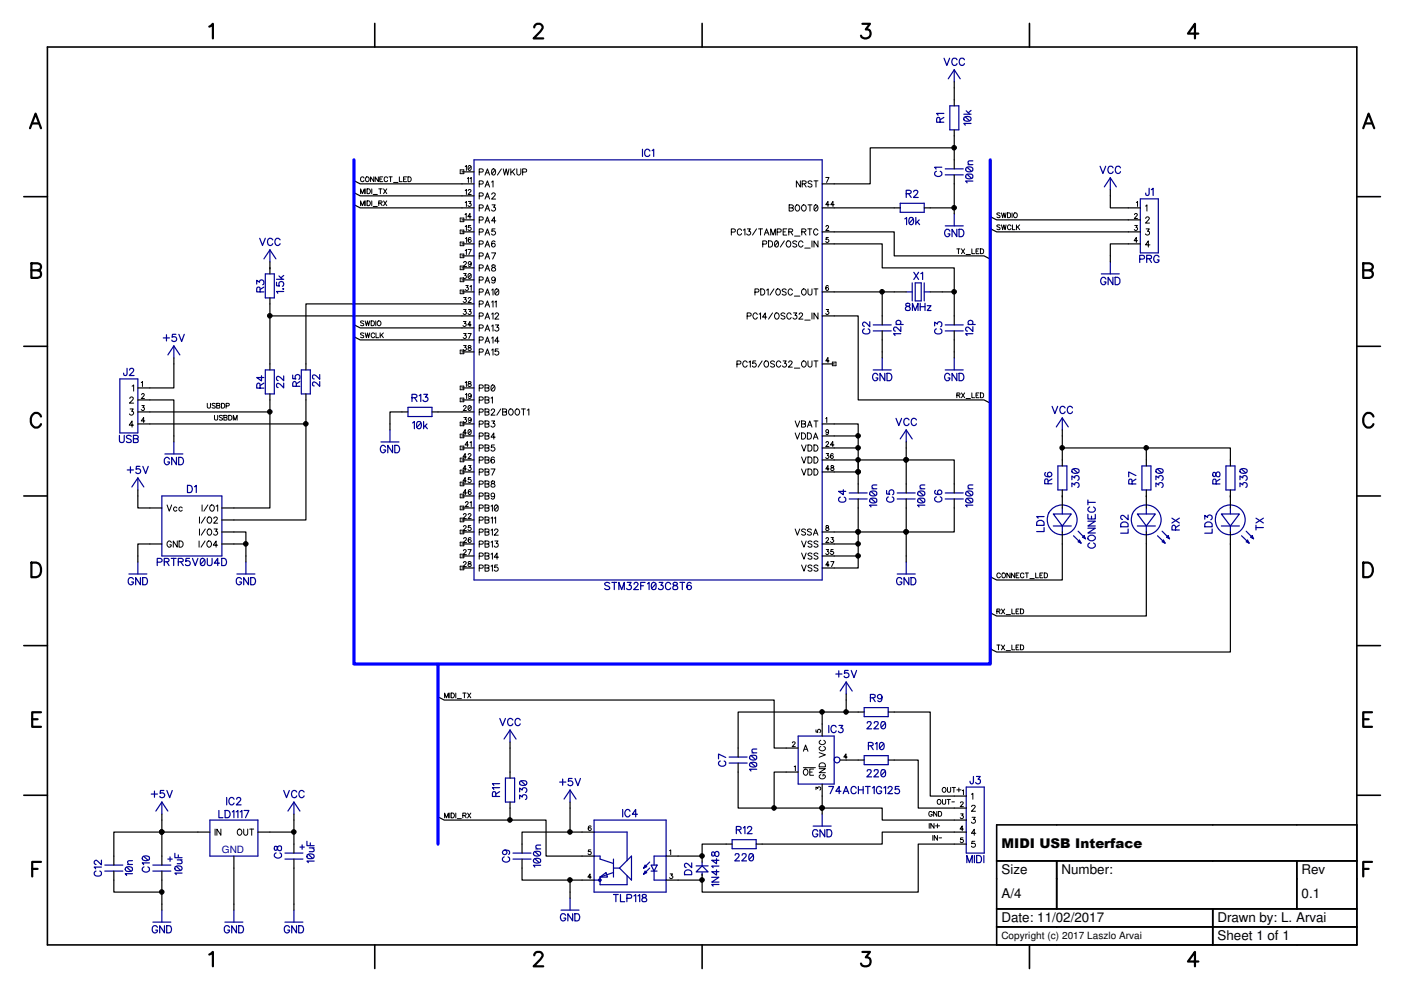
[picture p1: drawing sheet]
<svg xmlns="http://www.w3.org/2000/svg" width="297mm" height="210mm" viewBox="0 0 297 210" stroke-linecap="round" stroke-linejoin="round" font-family="sans-serif">
<defs><g id="words">
<g font-size="2.8">
<text x="211.9" y="179.5">MIDI USB Interface</text>
<text x="211.9" y="185">Size</text>
<text x="224.6" y="185">Number:</text>
<text x="275.4" y="185">Rev</text>
<text x="211.9" y="190.1">A/4</text>
<text x="275.4" y="190.1">0.1</text>
<text x="211.9" y="195.2">Date: 11/02/2017</text>
<text x="257.6" y="195.2">Drawn by: L. Arvai</text>
<text x="257.6" y="199">Sheet 1 of 1</text>
</g>
<text font-size="2.1" fill="#000096" x="46.9" y="180.6">GND</text>
<text font-size="2.1" x="211.9" y="198.8">Copyright (c) 2017 Laszlo Arvai</text>
</g></defs>
<path d="M0 0h297v209.9h-297z" fill="none" stroke="#fff" stroke-width=".21"/>
<g fill="none" stroke="#000" stroke-width=".21">
<path d="M77 37.7a.37 .37 0 0 0-.4-.3 .37 .37 0 0 0-.3 .4v.3a.37 .37 0 0 0 .3 .3 .37 .37 0 0 0 .4-.2M77.4 40v1M77.4 37.5h.1a.47 .47 0 0 1 .6 .5 .47 .47 0 0 1-.7 .3l-.1-.2zM77.7 40h.3a.54 .54 0 0 1 .4 .5 .54 .54 0 0 1-.4 .5h-.3zM78.7 40v1M79.1 37.4v1l-.7-1v1M80 37.4v1l-.6-1v1M80.1 40h.8M80.3 37.9h.4M80.5 40v1M81 37.4h-.7v1h.7M81.1 40l.7 1"/>
<path d="M81.8 40l-.7 1M82 37.7a.37 .37 0 0 0-.4-.3 .37 .37 0 0 0-.3 .4v.3a.37 .37 0 0 0 .3 .3 .37 .37 0 0 0 .4-.2M82.3 37.4h.7M82.6 37.4v1M83.3 38.6h.9M84.5 37.4v1h.6M85.4 37.9h.4M86 37.4h-.6v1h.6M86.3 37.4h.4a.54 .54 0 0 1 .3 .5 .54 .54 0 0 1-.3 .5h-.4zM76.3 41v-1l.4 1 .4-1v1M76.3 43.5v-1l.4 1 .4-1v1M77.4 42.5v1"/>
<path d="M77.7 42.5h.3a.54 .54 0 0 1 .4 .5 .54 .54 0 0 1-.4 .5h-.3zM78.7 42.5v1M78.9 41.1h.9M78.9 43.7h.9M80.1 43l.6-.1 .2-.2-.3-.2h-.5v1M80.5 43l.4 .5M81.1 42.5l.7 1M81.8 42.5l-.7 1M202.4 52.7h.7M202.8 52.7v1M203.4 52.7l.7 1M204.1 52.7l-.7 1"/>
<path d="M204.4 53.8h.9M205.6 52.7v1h.6M206.5 53.1h.4M207.1 52.7h-.6v1h.6M207.4 52.7h.4a.54 .54 0 0 1 .3 .5 .54 .54 0 0 1-.3 .5h-.4zM211.6 45.2l-.2-.2-.5 .2v.2l.7 .4-.2 .3-.5-.2M211.6 47.7l-.2-.1-.5 .1v.2l.7 .4-.2 .3-.5-.1M211.9 45l.2 1.1 .3-1.1 .2 1.1 .2-1.1M211.9 47.6l.2 1 .3-1 .2 1 .2-1M213.1 45h.4a.54 .54 0 0 1 .3 .6 .54 .54 0 0 1-.3 .5h-.4zM213.9 47.8a.39 .39 0 0 0-.4-.2 .39 .39 0 0 0-.4 .4v.2a.39 .39 0 0 0 .4 .4 .39 .39 0 0 0 .4-.3M214.1 45v1.1"/>
<path d="M214.2 47.6v1h.6M214.5 45.2l.2-.2a.48 .48 0 0 1 .5 .6 .48 .48 0 0 1-.7 .3l-.1-.2zM215 47.6v1M215.3 48l.4 .6M215.7 47.6l-.7 .7M77 68l-.3-.1-.4 .1 .1 .3 .6 .3-.3 .3-.4-.1M77 70.6l-.3-.2-.4 .2 .1 .2 .6 .4-.3 .3-.4-.2M77.3 67.9l.2 1 .3-1 .2 1 .2-1M77.3 70.4l.2 1.1 .3-1.1 .2 1.1 .2-1.1M78.5 67.9h.4a.54 .54 0 0 1 .3 .5 .54 .54 0 0 1-.3 .5h-.4zM79.2 70.7a.37 .37 0 0 0-.4-.3 .37 .37 0 0 0-.3 .4v.3a.37 .37 0 0 0 .3 .4 .37 .37 0 0 0 .4-.3M79.5 67.9v1"/>
<path d="M79.5 70.4v1.1h.6M80.4 70.4v1.1M80.7 70.9l.4 .6M81.1 70.4l-.7 .7M43.9 85.3v.9l.3 .2 .3-.2v-.9M45.4 87.9v.9l.3 .1 .3-.1 .1-.9M45.5 85.5l-.2-.2-.4 .2 .1 .2 .5 .4v.1l-.2 .2-.4-.2M45.8 85.3l.7 .1v.2l-.2 .2 .2 .2-.1 .3-.6 .1zM45.8 85.8h.5M46.9 85.3h.3a.54 .54 0 0 1 .4 .6 .54 .54 0 0 1-.4 .5h-.3zM47.1 88l-.3-.1-.4 .1 .1 .3 .6 .3v.2l-.3 .1-.4-.1M47.4 87.9l.6 .1v.2l-.2 .1 .2 .3v.3h-.6z"/>
<path d="M47.4 88.3h.4M47.8 85.9l.6-.1 .1-.4-.7-.1v1.1M48.4 87.9h.3a.54 .54 0 0 1 .4 .5 .54 .54 0 0 1-.4 .5h-.3zM49.4 88.9v-1l.3 1 .5-1v1M202.4 83.6h.6l.1-.4-.7-.1v1.1M202.8 83.6l.3 .6M203.4 83.1l.7 1.1M204.1 83.1l-.7 1.1M204.4 84.3h.9M205.6 83.1v1.1h.6M206.5 83.6h.4M207.1 83.1h-.6v1.1h.6"/>
<path d="M207.4 83.1h.4a.54 .54 0 0 1 .3 .6 .54 .54 0 0 1-.3 .5h-.4zM210.9 129.3h.6v-.4h-.6v1M210.9 136.5h.7M211.2 129.3l.4 .6M211.2 136.5v1M211.7 121.5a.39 .39 0 0 0-.5-.3 .39 .39 0 0 0-.3 .4v.3a.39 .39 0 0 0 .3 .4 .39 .39 0 0 0 .5-.3M211.9 128.9l.7 1M211.9 136.5l.7 1M212 121.4l.2-.2a.48 .48 0 0 1 .5 .6 .48 .48 0 0 1-.7 .3zM212.6 128.9l-.7 1M212.6 136.5l-.7 1M212.8 130h1"/>
<path d="M212.8 137.7h1M213.7 121.2v1.1l-.7-1.1v1.1M214.1 128.9v1h.6M214.1 136.5v1h.6M214.7 121.2v1.1l-.7-1.1v1.1M215 121.7h.3M215 129.3h.3M215 136.9h.3M215.6 121.2h-.6v1.1h.6M215.6 128.9h-.6v1h.6M215.6 136.5h-.6v1h.6M215.9 128.9h.3a.54 .54 0 0 1 .4 .5 .54 .54 0 0 1-.4 .5h-.3z"/>
<path d="M215.9 136.5h.3a.54 .54 0 0 1 .4 .5 .54 .54 0 0 1-.4 .5h-.3zM216.6 121.5a.37 .37 0 0 0-.4-.3 .37 .37 0 0 0-.3 .4v.3a.37 .37 0 0 0 .3 .4 .37 .37 0 0 0 .4-.3M216.9 121.2h.7M217.3 121.2v1.1M217.9 122.4h.9M219.1 121.2v1.1h.6M220 121.7h.4M220.6 121.2h-.6v1.1h.6M220.9 121.2h.4a.54 .54 0 0 1 .3 .6 .54 .54 0 0 1-.3 .5h-.4zM94.1 147.7v-1.1l.3 1.1 .5-1.1v1.1M95.2 146.6v1.1M95.5 146.6h.3a.54 .54 0 0 1 .4 .6 .54 .54 0 0 1-.4 .5h-.3z"/>
<path d="M96.4 146.6v1.1M96.7 147.8h.9M97.9 146.6h.7M98.3 146.6v1.1M98.9 146.6l.7 1.1M99.6 146.6l-.7 1.1M167.6 157.2a.3 .3 0 0 1 .4-.2 .3 .3 0 0 1 .2 .2l-.6 .8h.7M170 159l.4-1.4 .5 1.4M170.1 158.5h.7M172.6 154.4v.5h.5a.37 .37 0 0 1 0-.5 .37 .37 0 0 1 .5 .1 .37 .37 0 0 1-.2 .5M173.3 159.3l1.3 .4-1.3 .5M173.6 157.9a.48 .48 0 0 0-.3 .6 .48 .48 0 0 0 .5 .4h.3a.48 .48 0 0 0 .5-.4 .48 .48 0 0 0-.3-.6"/>
<path d="M173.6 156.6a.48 .48 0 0 0-.3 .6 .48 .48 0 0 0 .5 .4h.3a.48 .48 0 0 0 .5-.4 .48 .48 0 0 0-.3-.6M45.5 175.4v1.3M46.7 175.4v1.3l-.8-1.3v1.3M50.3 175.6l.2-.1a.59 .59 0 0 1 .7 .6 .59 .59 0 0 1-.7 .6l-.3-.5zM51.6 175.4v1l.3 .3 .5-.2v-1.1M52.8 175.4h.9M53.3 175.4v1.3M94.1 173.1v-1.1l.3 1.1 .5-1.1v1.1M95.2 172v1.1M95.5 172h.3a.54 .54 0 0 1 .4 .6 .54 .54 0 0 1-.4 .5h-.3zM96.4 172v1.1M96.7 173.2h.9"/>
<path d="M97.9 172.6h.5l.2-.3-.2-.3h-.5v1.1M98.3 172.6l.3 .5M98.9 172l.7 1.1M99.6 172l-.7 1.1M168 162.2l.3-.1v1M170 162.4h2.5M170.1 162.9l.1-.1a.59 .59 0 0 1 .8 .6 .59 .59 0 0 1-.8 .6l-.2-.5zM171.3 163.4h.5M172.1 162.7h-.8v1.3h.8M172.6 167.1v-.6l.4 .3v-.1a.34 .34 0 0 1 .6-.1 .34 .34 0 0 1-.2 .6M173.3 162.6h1.3l-1.3 .9h1.3M173.5 161.5h.8l.3 .3v.5h-1.3v-.5z"/>
<path d="M173.6 163.9a.45 .45 0 0 0-.3 .5 .45 .45 0 0 0 .5 .4h.3a.45 .45 0 0 0 .5-.4 .45 .45 0 0 0-.5-.5v.3M179.2 160.2h-.7l.5-.7v1M196.6 174.2v1.1M197.2 172a.37 .37 0 0 0-.4-.3 .37 .37 0 0 0-.3 .4v.2a.36 .36 0 0 0 .4 .4 .36 .36 0 0 0 .3-.4h-.2M197.4 176.8v1M197.6 174.2v1.1l-.7-1.1v1.1M197.9 174.8h.9M198.2 171.7v1l-.7-1v1M198.3 176.8v1l-.6-1v1M198.3 174.3v.9M198.4 169.3a.47 .47 0 0 1 .7 .4 .47 .47 0 0 1-.7 .4zM198.5 171.7h.4a.54 .54 0 0 1 .3 .5 .54 .54 0 0 1-.3 .5h-.4z"/>
<path d="M198.7 177.3h.5M199.4 169.2v.9l.3 .1 .3-.1 .1-.9M199.5 166.8a.44 .44 0 0 1 .6 0 .44 .44 0 0 1-.1 .7 .44 .44 0 0 1-.6-.1zM200.4 169.2h.7M200.4 166.6l.1 .9 .2 .1 .4-.1v-.9M200.7 169.2v1M201.4 169.7h.5M201.4 166.6h.7M201.8 166.6v1M202.4 167.1h.9M202.9 166.7v.9M203.2 169.9a.3 .3 0 0 1 .3-.2 .3 .3 0 0 1 .3 .2l-.6 .8h.6"/>
<path d="M203.2 172.2h.6l-.3 .4h.1a.34 .34 0 0 1 .1 .6 .34 .34 0 0 1-.5-.2M203.6 167.3l.2-.2v1M203.7 177.3h-.5v.4a.36 .36 0 0 1 .5 0 .36 .36 0 0 1 0 .5 .36 .36 0 0 1-.5-.1M203.8 175.4h-.7l.5-.6v1M205.5 168.1l.3-.2v1.2M205.6 170.7l.2-.3 .4 .1 .1 .2-.8 1h.9M205.7 172.9h.6l-.4 .5a.42 .42 0 0 1 .4 .6 .42 .42 0 0 1-.6 .1l-.2-.2M206.2 178h-.5l-.1 .5a.46 .46 0 0 1 .7 0 .46 .46 0 0 1-.1 .7 .46 .46 0 0 1-.7-.2M206.5 176.3h-1l.6-.8v1.2"/>
<circle cx="201.9" cy="31.3" r=".49"/>
<circle cx="201.9" cy="44" r=".49"/>
<circle cx="57.1" cy="66.8" r=".49"/>
<circle cx="80.2" cy="68.4" r=".47"/>
<circle cx="186.6" cy="61.7" r=".49"/>
<circle cx="201.9" cy="61.7" r=".49"/>
<circle cx="57.1" cy="87.1" r=".49"/>
<circle cx="64.7" cy="89.7" r=".49"/>
<circle cx="181.5" cy="92.2" r=".49"/>
<circle cx="181.5" cy="97.3" r=".49"/>
<circle cx="181.5" cy="94.8" r=".49"/>
<circle cx="181.5" cy="99.8" r=".49"/>
<circle cx="191.7" cy="97.3" r=".49"/>
<circle cx="224.7" cy="94.8" r=".49"/>
<circle cx="242.5" cy="94.8" r=".49"/>
<circle cx="52" cy="115.1" r=".49"/>
<circle cx="181.5" cy="115.1" r=".49"/>
<circle cx="181.5" cy="112.5" r=".49"/>
<circle cx="181.5" cy="117.6" r=".49"/>
<circle cx="191.7" cy="112.5" r=".49"/>
<circle cx="173.9" cy="150.6" r=".49"/>
<circle cx="179" cy="150.6" r=".49"/>
<circle cx="34.2" cy="176" r=".49"/>
<circle cx="62.2" cy="176" r=".49"/>
<circle cx="107.9" cy="173.5" r=".49"/>
<circle cx="120.6" cy="176" r=".49"/>
<circle cx="163.8" cy="171" r=".49"/>
<circle cx="173.9" cy="171" r=".49"/>
<circle cx="34.2" cy="188.7" r=".49"/>
<circle cx="120.6" cy="186.2" r=".49"/>
<circle cx="148.5" cy="186.2" r=".49"/>
<circle cx="148.5" cy="181.1" r=".49"/>
</g>
<g fill="none" stroke="#000" stroke-width=".25">
<path d="M201.9 18.6v2.5M74.9 38.2l1.3 .7h21.5M201.9 31.3h-17.8v7.6h-7.6M201.9 28.7v5.1M201.9 38.9v5.1h-5.1M57.1 56.7h.1M74.9 40.8l1.3 .6h21.5M74.9 43.3l1.3 .7h21.5M176.5 51.6h10.1v5.1h15.3v5.1M176.5 49.1h12.7v5h19l1.3 .7M176.5 44h12.7M209.5 45.8l1.4 .7h27.8"/>
<path d="M209.5 48.4l1.4 .7h27.8M234.9 41.4v2.6h3.8M238.7 51.6h-3.8v2.5M36.8 77v5.1h-5.1M57.1 64.3v2.5M74.9 68.7l1.3 .7h21.5M74.9 71.2l1.3 .7h21.5M97.7 66.8h-40.6v10.2M97.7 64.3h-33v12.7M176.5 66.8h5.1v17.8h26.6l1.3 .7M176.5 61.8h10.1M186.6 71.9v2.6"/>
<path d="M189.2 61.8h-2.6v5M199.3 61.8h2.6v5M201.9 71.9v2.6M31.7 84.6h5.1v7.6M31.7 87.2h25.4M57.1 84.6v22.9h-7.6M64.7 84.6v5.1h-33M64.7 89.7v20.3h-15.2M85 87.2h-2.5v2.5M92.7 87.2h5M176.5 99.9h5.1v2.5M176.5 97.3h5.1v2.6v-2.6h10.1v5.1"/>
<path d="M176.5 94.8h5.1v2.5M176.5 92.2h5.1v2.6M176.5 89.7h5.1v2.5M191.7 94.8v2.5h10.2v5.1M224.7 94.8h17.8v2.5M224.7 92.2v5.1M242.5 94.8h17.8v2.5M29.2 104.9v2.6h2.5M31.7 115.1h-2.5v2.5M49.5 112.6h2.5v5M49.5 115.1h2.5M181.6 107.5v5.1h-5.1"/>
<path d="M181.6 115.1v2.5h-5.1M181.6 117.6v2.6h-5.1M191.7 107.5v5.1h-10.1v2.5h-5.1M201.9 107.5v5.1h-10.2v5M224.7 104.9h.1M224.7 115.1v7.6h-13.8l-1.4-.7M242.5 104.9h.1M242.5 115.1v15.2h-31.6l-1.4-.6M260.3 104.9h.1M260.3 115.1v22.9h-49.4l-1.4-.7M92.7 147.4l1.3 .7h69.8v10.2h5.1M107.9 158.3v5.1"/>
<path d="M173.9 150.7h-17.7v7.6M179 146.9v3.8h3.8M179 150.7h-5.1v5M187.9 150.7h8.9v17.7h7.6M34.2 172.3v10.7M44.4 176.1h-20.3v6.9M54.6 176.1h7.6M62.2 172.3v8.2M92.7 172.8l1.3 .7h21.5v7.6h7.6M107.9 171v2.5M120.6 171v5.1M123.1 176.1h-12.7v2.5"/>
<path d="M153.6 178.6h-5.1v2.5h-5M156.2 163.4v7.6h7.6M168.9 163.4h-5.1v7.6h22.8v2.5h17.8M173.9 165.9v6.4M177.8 160.8h5M187.9 160.8h6.4v10.2h10.1M204.4 178.6h-10.1v10.2h-45.8v-2.6h-5M204.4 176.1h-17.8v2.5h-25.4M24.1 184.3v4.5h10.1M34.2 184.3v8.3M49.5 181.1v11.5M62.2 181.8v10.8"/>
<path d="M110.4 183.7v2.5h10.2M123.1 186.2h-2.5v2.6"/>
</g>
<g fill="#000">
<circle cx="201.9" cy="31.3" r=".49"/>
<circle cx="201.9" cy="44" r=".49"/>
<circle cx="57.1" cy="66.8" r=".49"/>
<circle cx="186.6" cy="61.7" r=".49"/>
<circle cx="201.9" cy="61.7" r=".49"/>
<circle cx="57.1" cy="87.1" r=".49"/>
<circle cx="64.7" cy="89.7" r=".49"/>
<circle cx="181.5" cy="92.2" r=".49"/>
<circle cx="181.5" cy="97.3" r=".49"/>
<circle cx="181.5" cy="94.8" r=".49"/>
<circle cx="181.5" cy="99.8" r=".49"/>
<circle cx="191.7" cy="97.3" r=".49"/>
<circle cx="224.7" cy="94.8" r=".49"/>
<circle cx="242.5" cy="94.8" r=".49"/>
<circle cx="52" cy="115.1" r=".49"/>
<circle cx="181.5" cy="115.1" r=".49"/>
<circle cx="181.5" cy="112.5" r=".49"/>
<circle cx="181.5" cy="117.6" r=".49"/>
<circle cx="191.7" cy="112.5" r=".49"/>
<circle cx="173.9" cy="150.6" r=".49"/>
<circle cx="179" cy="150.6" r=".49"/>
<circle cx="34.2" cy="176" r=".49"/>
<circle cx="62.2" cy="176" r=".49"/>
<circle cx="107.9" cy="173.5" r=".49"/>
<circle cx="120.6" cy="176" r=".49"/>
<circle cx="163.8" cy="171" r=".49"/>
<circle cx="173.9" cy="171" r=".49"/>
<circle cx="34.2" cy="188.7" r=".49"/>
<circle cx="120.6" cy="186.2" r=".49"/>
<circle cx="148.5" cy="186.2" r=".49"/>
<circle cx="148.5" cy="181.1" r=".49"/>
</g>
<path d="M74.9 33.8v106.7h134.6v-106.7M92.7 140.5v38.1" fill="none" stroke="#00f" stroke-width=".68"/>
<g fill="none" stroke="#000096" stroke-width=".25">
<path d="M199.7 12.3l.6 1.5 .6-1.5M202.5 12.7a.63 .63 0 0 0-.9-.3 .63 .63 0 0 0-.2 .9 .56 .56 0 0 0 .4 .6 .56 .56 0 0 0 .7-.4M204 12.7a.63 .63 0 0 0-.8-.3 .63 .63 0 0 0-.3 .9 .56 .56 0 0 0 .5 .6 .56 .56 0 0 0 .6-.4M135.9 31.6v1.5M137.5 32a.56 .56 0 0 0-.7-.4 .56 .56 0 0 0-.4 .6v.4a.57 .57 0 0 0 .5 .5 .57 .57 0 0 0 .6-.3M138 31.9l.3-.3v1.5M198.1 36.2a.56 .56 0 0 0-.4 .7 .56 .56 0 0 0 .6 .4h.4a.57 .57 0 0 0 .6-.4 .57 .57 0 0 0-.4-.7M198.9 25.9l-.1-1h-.5l-.1 1h1.5M199.3 35.4h-1.6l.3 .4M199.7 24h-1.5l.3 .4M199.7 24.8l-.8 .6M203.9 24.2h1.5"/>
<path d="M204 24.8l.6-.2a.68 .68 0 0 1 .8 .6 .89 .89 0 0 1-1.5 0zM204.2 24.7l.9 .9M204.4 37l.2-.1h1l.2 .1v.4a.81 .81 0 0 1-.8 .5 .81 .81 0 0 1-.7-.6zM204.4 35.6a.9 .9 0 0 1 1.4 .2v.1a.81 .81 0 0 1-.8 .5 .81 .81 0 0 1-.7-.6zM204.4 23.5l.7 .7M204.6 36.9l1 .9M204.6 35.4l1 .9M204.8 34.8h1M205.4 26.1h-1.5l.3 .4M205.4 23.4l-.6 .5M205.8 38.3h-1.5l.3 .4M205.8 34l-.9 .1-.1 .4 .3 .3"/>
<path d="M232.7 35.2l.6 1.5 .6-1.5M235.5 35.5a.63 .63 0 0 0-.9-.3 .63 .63 0 0 0-.2 .9 .56 .56 0 0 0 .5 .6 .56 .56 0 0 0 .6-.4M237.1 35.5a.63 .63 0 0 0-.9-.3 .63 .63 0 0 0-.2 .9 .56 .56 0 0 0 .4 .6 .56 .56 0 0 0 .7-.4M243.1 39.8l-.1 1.4-.5 .1-.1-.4M54.9 50.4l.6 1.5 .6-1.5M57.7 50.8a.65 .65 0 0 0-1-.2 .65 .65 0 0 0 0 1v.1a.55 .55 0 0 0 .6 .3 .55 .55 0 0 0 .4-.4M58.5 59.7v.8h.6a.55 .55 0 0 1 0-.8 .55 .55 0 0 1 .8 .1 .55 .55 0 0 1-.2 .8M58.5 59.1h1.5M59 58.4l.7 .7M59.3 50.8a.65 .65 0 0 0-1-.2 .65 .65 0 0 0-.1 1l.4 .3h.3l.4-.3M60 58.3l-.6 .5M191.4 46.3l.4-.3v1.5"/>
<path d="M191.7 41l.9-.1 .2-.3-.4-.3h-.7v1.5M192.2 41l.6 .8M192.5 46.1a.52 .52 0 0 1 .7 .2l.1 .4a.68 .68 0 0 1-.6 .8 1.03 1.03 0 0 1-.2-1.4zM193.2 46.3l-.8 .9M193.3 40.6l.3-.3h.3l.3 .4-1 1.1h1.1M193.3 57.6l1 1.5M193.8 46v1.5M194.1 46.9l.5 .6M194.3 57.6l-1 1.5M194.5 46.5l-.7 .7M194.8 57.9l.4-.3v1.5M201 48.9a.56 .56 0 0 0-.7-.4 .56 .56 0 0 0-.4 .6v.4a.55 .55 0 0 0 .5 .6 .55 .55 0 0 0 .6-.6h-.4"/>
<path d="M202.4 48.5v1.6l-1-1.6v1.6M202.9 48.5h.5a.84 .84 0 0 1 .5 .8 .84 .84 0 0 1-.5 .8h-.5zM234 59.1a.56 .56 0 0 0-.7-.4 .56 .56 0 0 0-.4 .6v.3a.55 .55 0 0 0 .5 .7 .55 .55 0 0 0 .6-.7h-.4M235.5 58.7v1.5l-1.1-1.5v1.5M235.9 58.7h.5a.84 .84 0 0 1 .6 .8 .84 .84 0 0 1-.6 .7h-.5zM241.1 54.8l.9-.1 .1-.2-.1-.4-.9-.1v1.5M242.6 54.7h.9l.1-.5-.3-.2h-.7v1.5M243.1 54.7l.5 .8M243.6 40.1l.4-.3v1.6M245.2 54.4a.56 .56 0 0 0-.7-.4 .56 .56 0 0 0-.4 .6v.4a.55 .55 0 0 0 .5 .5 .55 .55 0 0 0 .6-.5h-.3M26.9 77.9l-.1 1.4-.5 .1-.1-.4M27.4 78.3l.3-.4h.3l.3 .3-.1 .3-.9 1h1.1"/>
<path d="M34.5 71.5h1.4M35.2 70.8v1.3M37.2 70.7h-.7l-.1 .7a.55 .55 0 0 1 .8-.1 .55 .55 0 0 1 0 .8 .55 .55 0 0 1-.8-.1M37.8 70.7l.6 1.6 .6-1.6M54.3 60.1v-.8l.6 .4a.49 .49 0 0 1 .6-.5 .49 .49 0 0 1 .3 .7l-.2 .3M55 61.8v-.9l-.5-.1-.2 .3v.7h1.5M55.3 79.5v1.1l-1-.7h1.5M55.8 60.7l-.8 .6M59.9 61.1h.1zM60 79.5v1.1l-.7-.8-.5-.2-.3 .2v.4l.3 .3M60 61.7h-1.5l.3 .4M61.9 79.4v.7l.7 .1a.54 .54 0 0 1 0-.8 .54 .54 0 0 1 .8 .1 .54 .54 0 0 1-.2 .8"/>
<path d="M67.6 79.2v1.1l-.7-.8-.5-.2-.2 .2-.1 .4 .1 .2 .3 .1M182.9 69.6a.54 .54 0 0 0-.4 .6 .54 .54 0 0 0 .6 .5h.4a.55 .55 0 0 0 .5-.5 .55 .55 0 0 0-.3-.6M184 68.1v1l-.7-.7-.5-.2-.3 .3v.2l.4 .3M185.7 79.4a.56 .56 0 0 0-.6-.4 .56 .56 0 0 0-.5 .6v.4a.55 .55 0 0 0 .6 .6 .55 .55 0 0 0 .5-.6h-.4M187.2 79v1.6l-1-1.6v1.6M187.7 79h.5a.84 .84 0 0 1 .5 .8 .84 .84 0 0 1-.5 .8h-.5zM189.6 68.7h1.5M189.8 68.7a.49 .49 0 0 1-.1-.8 .49 .49 0 0 1 .7 0 .49 .49 0 0 1 0 .8M190.6 70.6h-1.5l.3 .4M190.6 69.1v1l-1.1-.9a.43 .43 0 0 0-.5 .4 .43 .43 0 0 0 .4 .5M191.7 64.3v.4l.7 .2 .2 .3a.51 .51 0 0 1-.5 .5 .51 .51 0 0 1-.5-.5l.2-.3 .6-.2 .1-.3a.54 .54 0 0 0-.8-.1zM193 65.7v-1.5l.6 1.5 .6-1.5v1.5"/>
<path d="M194.7 64.2v1.5M194.7 64.9h1M195.7 64.2v1.5M196.2 64.7h.8l-.8 1h.8M197.7 69v-.8l.6 .4a.49 .49 0 0 1 .6-.5 .49 .49 0 0 1 .4 .6l-.3 .4M198.1 69.6a.54 .54 0 0 0-.4 .6 .54 .54 0 0 0 .6 .5h.4a.55 .55 0 0 0 .6-.5 .55 .55 0 0 0-.4-.6M201 79.4a.56 .56 0 0 0-.7-.4 .56 .56 0 0 0-.4 .6v.4a.55 .55 0 0 0 .5 .6 .55 .55 0 0 0 .6-.6h-.4M202.4 79v1.6l-1-1.6v1.6M202.9 79h.5a.84 .84 0 0 1 .5 .8 .84 .84 0 0 1-.5 .8h-.5zM204.8 68.7h1.5M205 68.7a.49 .49 0 0 1-.1-.8 .49 .49 0 0 1 .8 0 .49 .49 0 0 1-.1 .8M205.8 70.6h-1.5l.3 .4"/>
<path d="M205.8 69.1v1l-1-.9a.43 .43 0 0 0-.5 .4 .43 .43 0 0 0 .3 .5h.1M25.3 92.1v1.1a.52 .52 0 0 0 .5 .4 .52 .52 0 0 0 .5-.4v-1.1M26.9 99.4h1.3M27.6 98.8v1.3M27.8 92.3l-.2-.1a.56 .56 0 0 0-.8 .3l1 .7-.2 .4h-.5l-.3-.2M28.2 92.1l.9 .1 .1 .4-.3 .2 .3 .3-.1 .5h-.9zM28.2 92.8h.7M29.6 98.7h-.7l-.1 .6a.55 .55 0 0 1 .8 0 .55 .55 0 0 1 0 .8 .55 .55 0 0 1-.9-.2M30.2 98.7l.6 1.5 .6-1.5M35.9 97.2a.56 .56 0 0 0-.7-.4 .56 .56 0 0 0-.4 .6v.3a.55 .55 0 0 0 .5 .7 .55 .55 0 0 0 .6-.7h-.4M37.3 96.8v1.5l-1-1.5v1.5M37.8 96.8h.5a.84 .84 0 0 1 .5 .8 .84 .84 0 0 1-.5 .7h-.5z"/>
<path d="M55 82.1v-.9l-.4-.1-.3 .3v.7h1.5M55.8 81.1l-.8 .5M60 81.1v1l-.7-.8-.5-.2-.3 .2v.4l.3 .3M62.7 81.7l-.1-.8-.4-.2-.3 .4v.6h1.6M63.5 80.7l-.8 .5M67.6 80.7v1l-.7-.7-.5-.2-.2 .1-.1 .5 .4 .3M81.6 94.6a.56 .56 0 0 0-.7-.4 .56 .56 0 0 0-.4 .6v.4a.55 .55 0 0 0 .5 .6 .55 .55 0 0 0 .6-.6h-.4M83.1 94.2v1.6l-1.1-1.6v1.6M83.5 94.2h.5a.84 .84 0 0 1 .6 .8 .84 .84 0 0 1-.6 .8h-.5zM87.2 84.2l.8-.1 .2-.4-.4-.3h-.6v1.6M87.3 89.5l.4-.3v1.5M87.7 84.2l.5 .8"/>
<path d="M88.3 89.2a.52 .52 0 0 1 .8 .3l.1 .3a.68 .68 0 0 1-.6 .9l-.4-.3v-.9zM88.7 83.7l.3-.3v1.6M89.1 89.5l-.9 .9M89.6 89.2v1.5M89.7 83.4h.8l-.5 .6a.51 .51 0 0 1 .5 .7 .51 .51 0 0 1-.8 .2l-.2-.2M89.9 90.1l.5 .6M90.3 89.7l-.7 .7M189.6 88.5l.6 1.5 .6-1.5M192.3 88.9a.65 .65 0 0 0-.9-.2 .65 .65 0 0 0-.1 1v.1a.55 .55 0 0 0 .6 .3 .55 .55 0 0 0 .4-.4M193.9 88.9a.65 .65 0 0 0-1-.2 .65 .65 0 0 0 0 1v.1a.55 .55 0 0 0 .6 .3 .55 .55 0 0 0 .4-.4M221.2 100l-.1 .1a.48 .48 0 0 0 .2 .7 .85 .85 0 0 0 1.2-.4 .48 .48 0 0 0-.4-.5 .48 .48 0 0 0-.5 .5 .48 .48 0 0 0 .4 .5M222.6 86l.6 1.5 .6-1.5"/>
<path d="M225.3 86.3a.65 .65 0 0 0-.9-.1 .65 .65 0 0 0-.1 .9l.1 .2a.55 .55 0 0 0 .5 .2 .55 .55 0 0 0 .4-.4M226.8 99.4l.6-.3a.68 .68 0 0 1 .9 .6 .89 .89 0 0 1-1.5 0zM226.9 86.3a.65 .65 0 0 0-1-.1 .65 .65 0 0 0 0 .9v.2a.55 .55 0 0 0 .6 .2 .55 .55 0 0 0 .4-.4M227.1 99.2l.9 .9M244.6 99.4l.6-.3a.68 .68 0 0 1 .9 .6 .89 .89 0 0 1-1.5 0zM244.9 99.2l.9 .9M262.4 99.4l.6-.3a.68 .68 0 0 1 .9 .6 .89 .89 0 0 1-1.6 0zM262.6 99.2l1 .9M33.3 119l.9-.2 .1-.4-.4-.2h-.6v1.5M34.8 118.9l.8-.1 .2-.4-.4-.2h-.6v1.5M35.3 118.9l.5 .8M36.2 118.2h1.1"/>
<path d="M36.7 118.2v1.5M37.7 118.9l.9-.1 .2-.4-.4-.2h-.7v1.5M38.2 118.9l.6 .8M39.7 102.7h.5a.82 .82 0 0 1 .5 .8 .82 .82 0 0 1-.5 .7h-.5zM40.1 118.2h-.7l-.1 .6a.55 .55 0 0 1 .8 0 .55 .55 0 0 1-.1 .8 .55 .55 0 0 1-.8-.2M40.7 118.2l.6 1.5 .6-1.5M41.1 103l.4-.3v1.5M42.6 118.2a.48 .48 0 0 1 .7 .2 .72 .72 0 0 1 .1 .9 .72 .72 0 0 1-.8 .3l-.2-.6v-.6zM43.3 118.4l-.9 1M43.9 118.2v1.1a.52 .52 0 0 0 .5 .4 .52 .52 0 0 0 .5-.4v-1.1M46.4 119.2h-1.1l.8-1v1.5M46.9 118.2h.5a.82 .82 0 0 1 .5 .7 .82 .82 0 0 1-.5 .8h-.5z"/>
<path d="M177.8 105.2a.54 .54 0 0 0-.4 .6 .54 .54 0 0 0 .6 .5h.4a.55 .55 0 0 0 .5-.5 .55 .55 0 0 0-.3-.6M178.4 103.6v1.1l-1-.7h1.5M184.1 105.6l.2-.1h.9l.3 .1v.4a.81 .81 0 0 1-.8 .4 .81 .81 0 0 1-.7-.6zM184.1 104.1a.9 .9 0 0 1 1.4 .3v.1a.81 .81 0 0 1-.8 .4 .81 .81 0 0 1-.7-.5zM184.3 105.5l.9 .8M184.3 104l.9 .9M184.5 103.4h1M185.5 106.9h-1.5l.3 .4M185.5 102.6l-.9 .1-.1 .4 .3 .3M187.6 103.8v.7l.7 .1a.56 .56 0 0 1 0-.8 .56 .56 0 0 1 .8 .1 .56 .56 0 0 1-.3 .8M188 105.2a.56 .56 0 0 0-.4 .6 .56 .56 0 0 0 .6 .5h.3a.57 .57 0 0 0 .6-.5 .57 .57 0 0 0-.3-.6M194.2 105.6l.2-.1h1l.2 .1 .1 .4a.81 .81 0 0 1-.8 .4 .81 .81 0 0 1-.8-.6z"/>
<path d="M194.2 104.1a.9 .9 0 0 1 1.5 .3v.1a.81 .81 0 0 1-.8 .4 .81 .81 0 0 1-.8-.5zM194.4 105.5l1 .8M194.4 104l1 .9M194.6 103.4h1.1M195.7 106.9h-1.6l.3 .4M195.7 102.6l-1 .1-.1 .4 .3 .3M197.9 103.8h-.1a.48 .48 0 0 0 .2 .8 .85 .85 0 0 0 1.3-.4 .48 .48 0 0 0-.5-.5 .48 .48 0 0 0-.5 .4 .48 .48 0 0 0 .5 .5M198.1 105.1a.56 .56 0 0 0-.4 .7 .56 .56 0 0 0 .6 .4h.4a.57 .57 0 0 0 .6-.5 .57 .57 0 0 0-.4-.6M204.4 105.6l.2-.1h1l.2 .1v.4a.81 .81 0 0 1-.8 .4 .81 .81 0 0 1-.7-.6zM204.4 104.1a.9 .9 0 0 1 1.4 .3v.1a.81 .81 0 0 1-.8 .4 .81 .81 0 0 1-.7-.5zM204.6 105.5l1 .8M204.6 104l1 .9"/>
<path d="M204.8 103.4h1M205.8 106.9h-1.5l.3 .4M205.8 102.6l-.9 .1-.1 .4 .3 .3M219.4 110.4a.86 .86 0 0 1 1.5 .3v.5h-1.6zM220.9 111.6v.9h-1.6M220.9 109.3h-1.6l.3 .3M221.7 102.4l-.1-1h-.5l-.1 1h1.5M222.5 101.3l-.8 .6M226.8 103v-.8l.6 .4a.47 .47 0 0 1 .4-.5 .47 .47 0 0 1 .5 .5l-.1 .4-.2 .1M226.8 101.5v-.8l.6 .4a.5 .5 0 0 1 .7-.4 .5 .5 0 0 1 0 .9h-.1M230.2 111.8h1.5l-1.5 1h1.5M230.2 110.3h1.5l-1.5 1h1.5"/>
<path d="M230.2 108.8v1h1.5v-1M230.2 106.3h1.5M230.2 105.8v1M230.2 113.5a.77 .77 0 0 1 1-.3 .77 .77 0 0 1 .4 .9 .83 .83 0 0 1-.8 .3 .83 .83 0 0 1-.6-.7zM230.5 114.9a.56 .56 0 0 0-.3 .6 .56 .56 0 0 0 .6 .5h.3a.56 .56 0 0 0 .6-.5 .56 .56 0 0 0-.4-.6M230.5 107.3a.56 .56 0 0 0-.3 .6 .56 .56 0 0 0 .6 .5h.3a.56 .56 0 0 0 .6-.5 .56 .56 0 0 0-.4-.6M230.9 109.2v.6M237.2 110.7a.87 .87 0 0 1 1.5 .3v.5h-1.6zM238.7 111.9v.9h-1.6M238.7 109v1l-1.1-.9a.43 .43 0 0 0-.5 .3 .43 .43 0 0 0 .3 .5h.1M239.5 102.4l-.1-1h-.5l-.1 1h1.5M240.3 100.6l-1.5-.7v1"/>
<path d="M240.3 101.4l-.8 .5M244.6 103v-.8l.5 .4a.47 .47 0 0 1 .5-.5 .47 .47 0 0 1 .5 .5l-.1 .4-.2 .1M244.6 101.5v-.8l.5 .4a.5 .5 0 0 1 .8-.4 .5 .5 0 0 1 0 .9h-.1M247.9 109.6l1.6 1.1M248.7 112.1l-.1-.8-.4-.2-.3 .4v.6h1.6M249.5 111.1l-.8 .5M249.5 109.6l-1.6 1.1M254.9 109.9v-.8l.6 .4a.51 .51 0 0 1 .8-.4 .51 .51 0 0 1-.1 .9M255 110.7a.87 .87 0 0 1 1.5 .3v.5h-1.6zM256.5 111.9v.9h-1.6M256.7 100a.58 .58 0 0 0 .1 .8h.3l.2-.7a.44 .44 0 0 1 .7-.2l.1 .6-.3 .4a.74 .74 0 0 1-.7-.9zM257.3 102.4l-.1-1h-.5l-.1 1h1.5"/>
<path d="M258.1 101.4l-.8 .5M262.3 103v-.8l.6 .4a.47 .47 0 0 1 .5-.5 .47 .47 0 0 1 .5 .5l-.1 .4-.2 .1M262.3 101.5v-.8l.6 .4a.5 .5 0 0 1 .8-.4 .5 .5 0 0 1 0 .9h-.1M265.7 111.6h1.6M265.7 111.1v1M265.7 109.6l1.6 1.1M267.3 109.6l-1.6 1.1M28.2 122.6a.57 .57 0 0 0-.6-.4 .57 .57 0 0 0-.5 .6v.3a.55 .55 0 0 0 .6 .7 .55 .55 0 0 0 .5-.7h-.3M29.7 122.2v1.5l-1-1.5v1.5M30.2 122.2h.5a.81 .81 0 0 1 .5 .8 .81 .81 0 0 1-.5 .7h-.5zM51.1 122.6a.57 .57 0 0 0-.6-.4 .57 .57 0 0 0-.5 .6v.3a.55 .55 0 0 0 .5 .7 .55 .55 0 0 0 .6-.7h-.4M52.6 122.2v1.5l-1-1.5v1.5"/>
<path d="M53 122.2h.5a.81 .81 0 0 1 .6 .8 .81 .81 0 0 1-.6 .7h-.5zM129 123.4l-.4-.2-.7 .2 .2 .4 .6 .2 .3 .3-.2 .4-.5 .1-.4-.3M129.5 123.2h1M130 123.2v1.6M130.9 124.8v-1.6l.6 1.6 .6-1.6v1.6M132.7 123.2h.8l-.4 .6a.49 .49 0 0 1 .5 .6 .49 .49 0 0 1-.7 .4l-.3-.3M134.2 123.6l.2-.4h.3l.3 .3-.2 .5-.7 .8h1M135.5 124h.6M136.5 123.2h-1v1.6M137 123.5l.3-.3v1.6M138 123.3a.51 .51 0 0 1 .8 .2v1l-.2 .2h-.6l-.2-.6zM138.8 123.5l-.9 1"/>
<path d="M139.4 123.2h.8l-.4 .6a.49 .49 0 0 1 .5 .6 .49 .49 0 0 1-.6 .4l-.4-.3M141.9 123.6a.56 .56 0 0 0-.6-.4 .56 .56 0 0 0-.5 .6v.4a.57 .57 0 0 0 .5 .6 .57 .57 0 0 0 .6-.4M142.5 123.3v.4l.4 .2a.45 .45 0 0 1 .5 .3 .45 .45 0 0 1-.2 .5h-.7l-.1-.2a.74 .74 0 0 1 .8-.8l.1-.3a.58 .58 0 0 0-.8-.1zM143.8 123.2h1.1M144.4 123.2v1.6M146.2 123.4l-.1-.1a.48 .48 0 0 0-.7 .2 .85 .85 0 0 0 .4 1.3 .48 .48 0 0 0 .5-.5 .48 .48 0 0 0-.5-.5 .48 .48 0 0 0-.5 .4M190.8 122.6a.57 .57 0 0 0-.6-.4 .57 .57 0 0 0-.5 .6v.3a.55 .55 0 0 0 .5 .7 .55 .55 0 0 0 .6-.7h-.4M192.3 122.2v1.5l-1-1.5v1.5M192.7 122.2h.5a.81 .81 0 0 1 .6 .8 .81 .81 0 0 1-.6 .7h-.5zM105.7 152l.6 1.5 .6-1.5M108.5 152.4a.65 .65 0 0 0-1-.2 .65 .65 0 0 0 0 1v.1a.55 .55 0 0 0 .6 .3 .55 .55 0 0 0 .4-.4M110.1 152.4a.65 .65 0 0 0-1-.2 .65 .65 0 0 0-.1 1l.1 .1a.55 .55 0 0 0 .5 .3 .55 .55 0 0 0 .5-.4"/>
<path d="M158.9 159.9l.9 .8M159.1 159.3h1M160.1 158.5l-.9 .1-.1 .4 .3 .3M168.9 155.7h7.6v10.2h-7.6zM175.3 153.5v1.5M176.8 142.6h1.3M176.9 153.8a.57 .57 0 0 0-.6-.3 .57 .57 0 0 0-.5 .6v.3a.56 .56 0 0 0 .5 .6 .56 .56 0 0 0 .6-.4M177.5 141.9v1.4M177.5 153.5h.8l-.4 .6a.51 .51 0 0 1 .4 .8 .51 .51 0 0 1-.9-.2M179 144.3l-1.2 1.9M179 144.3l1.3 1.9M179 144.3v2.6"/>
<path d="M179.4 141.9h-.7l-.1 .6a.55 .55 0 0 1 .9-.1 .55 .55 0 0 1-.1 .9 .55 .55 0 0 1-.8-.2M180.1 141.9l.6 1.5 .5-1.5M182.8 159.9h5.1v1.9h-5.1zM182.8 149.7h5.1v1.9h-5.1zM183.5 153l.1-.3h.4h.2l.1 .4-.9 1.1h1M183.7 157.8l1-.1v-.5l-1-.1v1.5M184.1 147.7l1-.2v-.4l-1-.2v1.6M184.2 157.8l.5 .8M184.7 147.7l.5 .8M185 153l.1-.3h.4l.3 .1v.3l-.9 1.1h1M185.2 157.4l.3-.3v1.5M186.3 157.2a.48 .48 0 0 1 .7 .2 .7 .7 0 0 1 .1 .8 .7 .7 0 0 1-.8 .3l-.2-.5v-.6z"/>
<path d="M186.6 152.7a.58 .58 0 0 1 .7 .3v.9a.48 .48 0 0 1-.4 .3 .48 .48 0 0 1-.5-.3l-.1-.6zM186.6 147.4a.49 .49 0 0 1-.7 .5 .49 .49 0 0 1-.2-.8 .49 .49 0 0 1 .8 .1l.1 .2a.74 .74 0 0 1-.6 1.1l-.3-.2M187 157.4l-.9 .9M187.3 153l-.9 .9M32 168h1.3M32.7 167.4v1.3M34.2 169.7l-1.2 1.9M34.2 169.7l1.3 1.9M34.2 169.7v2.6M34.7 167.3h-.8v.6a.55 .55 0 0 1 .8-.1 .55 .55 0 0 1-.1 .9 .55 .55 0 0 1-.8-.2M35.3 167.3l.6 1.5 .5-1.5M44.4 173.5h10.2v7.6h-10.2z"/>
<path d="M46.3 171.5v1.5h.9M47.6 171.5h.6a.82 .82 0 0 1 .5 .8 .82 .82 0 0 1-.5 .7h-.6zM48 168.7v1.6M49.1 171.8l.4-.3v1.5M49.5 169.1a.56 .56 0 0 0-.6-.4 .56 .56 0 0 0-.5 .6v.4a.56 .56 0 0 0 .5 .6 .56 .56 0 0 0 .6-.4M49.9 171.8l.4-.3v1.5M50.1 169.1v-.1a.43 .43 0 0 1 .5-.3 .43 .43 0 0 1 .3 .5l-.9 1.1h1M50.8 171.8l.4-.3v1.5M51.6 171.5h1.1l-.8 1.5M58.1 179.1a.49 .49 0 0 0 .3 .8l.3-.5a.45 .45 0 0 1 .6-.4 .45 .45 0 0 1 .3 .6l-.1 .3-.4 .1-.3-.2-.3-.7zM60 167.3l.6 1.5 .6-1.5M62.2 169.7v2.6"/>
<path d="M62.2 169.7l-1.3 1.9M62.2 169.7l1.3 1.9M62.8 167.6a.65 .65 0 0 0-1-.2 .65 .65 0 0 0 0 1v.2a.55 .55 0 0 0 .5 .2 .55 .55 0 0 0 .5-.4M63.5 179.2h.9M63.9 178.8v.9M64.3 167.6a.65 .65 0 0 0-.9-.2 .65 .65 0 0 0-.1 1l.4 .4h.3l.3-.4M64.9 178v.9h1.6M65.4 179.4h1.1M65.7 178.4v.5M66.2 179.4l.3 .4-.1 .3-1 .1M104.9 168.5l-.1-.9h-.5l-.1 .9h1.5M105.7 166.7h-1.5l.3 .3"/>
<path d="M105.7 165.8h-1.5l.3 .4M105.7 167.5l-.8 .5M106.8 179.9a.49 .49 0 0 1 .4 .6 .49 .49 0 0 1-.7 .2 .49 .49 0 0 1 0-.7 .79 .79 0 0 1 .8-.2 .79 .79 0 0 1 .5 .7l-.2 .3M109.9 169v-.8l.6 .5a.51 .51 0 0 1 .8-.4 .51 .51 0 0 1-.1 .9M109.9 167.6v-.8l.6 .4a.51 .51 0 0 1 .8-.4 .51 .51 0 0 1-.1 .9M110 165.4l.2-.2h1a.48 .48 0 0 1 .3 .5 .48 .48 0 0 1-.3 .4l-.4 .1a.66 .66 0 0 1-.9-.6zM110.2 165.2l1 .9M113.4 179.6h1M114.4 178.8l-1 .1v.4l.3 .3M118.4 165.5h1.3M119 164.8v1.4M121 164.7h-.7l-.1 .7a.55 .55 0 0 1 .9-.1 .55 .55 0 0 1-.1 .8 .55 .55 0 0 1-.8-.2"/>
<path d="M121.7 164.7l.6 1.5 .5-1.5M125.7 173.5h15.2v15.3h-15.2zM131.7 171.3v1.5M133.3 171.7a.56 .56 0 0 0-.6-.4 .56 .56 0 0 0-.5 .6v.4a.56 .56 0 0 0 .5 .5 .56 .56 0 0 0 .6-.3M134.9 172.3h-1.1l.7-1v1.5M152.4 161a.56 .56 0 0 0-.4 .7 .56 .56 0 0 0 .6 .4h.4a.57 .57 0 0 0 .5-.4 .57 .57 0 0 0-.3-.7M153.5 160.3l-1.5-.7v1M155.8 175.6l.9-.1v-.5l-.9-.1v1.5M156.3 175.6l.5 .8M157.3 175.2l.3-.3v1.5M158.2 175.3l.3-.4h.2l.3 .3-.2 .5-.7 .7h1M158.7 161.5l.6-.2 .8 .2v.6l-.6 .2a.68 .68 0 0 1-.9-.6z"/>
<path d="M158.7 160l.2-.1h.9l.3 .1v.4a.81 .81 0 0 1-.8 .4 .81 .81 0 0 1-.7-.6zM158.9 161.4l.9 .8M160.1 162.8h-1.5l.3 .4M172 174.8h3.8M173 175.9a.57 .57 0 0 0-.6-.4 .57 .57 0 0 0-.5 .6v.4a.55 .55 0 0 0 .6 .6 .55 .55 0 0 0 .5-.6h-.4M173.9 172.3v2.5M174.5 175.6v1.5l-1-1.5v1.5M175 175.6h.5a.81 .81 0 0 1 .5 .7 .81 .81 0 0 1-.5 .8h-.5zM175.3 166.4h1.1l-.8 1.5M177.9 167.4h-1.1l.7-1v1.5M178.4 167.9l.6-1.5 .6 1.5M178.6 167.4h.8"/>
<path d="M181.1 166.8a.56 .56 0 0 0-.6-.4 .56 .56 0 0 0-.5 .6v.4a.57 .57 0 0 0 .5 .5 .57 .57 0 0 0 .6-.3M181.6 166.4v1.5M181.6 167.1h1M182.6 166.4v1.5M183.1 166.4h1M183.5 163.2l.1-.3h.4h.2l.1 .4-.9 1.1h1M183.6 166.4v1.5M184.6 166.7l.4-.3v1.5M185 163.2l.1-.3h.4l.3 .1v.3l-.9 1.1h1M186.5 166.8a.56 .56 0 0 0-.6-.4 .56 .56 0 0 0-.5 .6v.4a.55 .55 0 0 0 .6 .6 .55 .55 0 0 0 .5-.6h-.4M186.6 162.9a.58 .58 0 0 1 .7 .3v.9a.48 .48 0 0 1-.4 .3 .48 .48 0 0 1-.5-.3l-.1-.6zM187 166.7l.4-.3v1.5"/>
<path d="M187.3 163.2l-.9 .9M187.9 166.8l.3-.4 .4 .1 .2 .2-.3 .5-.7 .7h1M190.2 166.4h-.8v.7a.54 .54 0 0 1 .8 0 .54 .54 0 0 1-.1 .8 .54 .54 0 0 1-.8-.2M204.4 166.5h3.8v14h-3.8zM205.9 164.3l-.1 1.5h-.4l-.2-.5M206.6 164.3h.8l-.5 .6a.52 .52 0 0 1 .4 .8 .52 .52 0 0 1-.9-.1M20.3 184.3a.54 .54 0 0 0-.4 .6 .54 .54 0 0 0 .6 .5h.4a.55 .55 0 0 0 .6-.5 .55 .55 0 0 0-.4-.6M21.5 183.5h-1.6l.3 .4M21.5 182v1l-1-.9-.3-.1-.3 .3v.3l.4 .3M22.2 183h3.8M22.2 184.3h3.8M26.6 183.6l.6-.2a.66 .66 0 0 1 .8 .6 .84 .84 0 0 1-.8 .4 .84 .84 0 0 1-.7-.5z"/>
<path d="M26.8 183.5l.9 .9M27 182.9h1M28 184.9h-1.5l.3 .4M28 182.1l-.9 .1-.1 .3 .3 .4M30.2 181.3l.6-.2a.66 .66 0 0 1 .8 .6 .89 .89 0 0 1-1.5 0zM30.4 181.2l.9 .8M30.5 183.4a.56 .56 0 0 0-.4 .7 .56 .56 0 0 0 .6 .4h.4a.57 .57 0 0 0 .5-.4 .57 .57 0 0 0-.3-.7M31.6 182.6h-1.5l.3 .4M32.3 183h3.8M32.3 184.3h3.8M32.3 195.1h3.8M33.3 196.2a.57 .57 0 0 0-.6-.3 .57 .57 0 0 0-.5 .5v.4a.55 .55 0 0 0 .6 .6 .55 .55 0 0 0 .5-.6h-.4"/>
<path d="M34.2 192.6v2.5M34.8 195.9v1.5l-1-1.5v1.5M35.3 195.9h.5a.81 .81 0 0 1 .5 .7 .81 .81 0 0 1-.5 .8h-.5zM35.5 181.8h.9M36 181.3v.9M37 180.6v.9h1.5M37 183.4l.6-.2a.68 .68 0 0 1 .9 .6l-.3 .4h-.4a.61 .61 0 0 1-.8-.5zM37.3 183.3l.9 .9M37.5 181.9h1M37.7 180.9v.6M38.2 181.9l.3 .4-.1 .4-.9 .1M38.5 184.7h-1.5l.3 .4"/>
<path d="M47.6 195.1h3.8M48.6 196.2a.57 .57 0 0 0-.7-.3 .57 .57 0 0 0-.4 .5v.4a.55 .55 0 0 0 .5 .6 .55 .55 0 0 0 .6-.6h-.4M49.5 192.6v2.5M50 195.9v1.5l-1-1.5v1.5M50.5 195.9h.5a.81 .81 0 0 1 .5 .7 .81 .81 0 0 1-.5 .8h-.5zM58.4 180.5a.56 .56 0 0 0-.4 .6 .56 .56 0 0 0 .6 .5h.4a.57 .57 0 0 0 .6-.5 .57 .57 0 0 0-.4-.6M60.3 180.5h3.8M60.3 181.8h3.8M60.3 195.1h3.8M61.3 196.2a.57 .57 0 0 0-.7-.3 .57 .57 0 0 0-.4 .5v.4a.55 .55 0 0 0 .5 .6 .55 .55 0 0 0 .6-.6h-.4M62.2 192.6v2.5M62.7 195.9v1.5l-1-1.5v1.5"/>
<path d="M63.2 195.9h.5a.81 .81 0 0 1 .5 .7 .81 .81 0 0 1-.5 .8h-.5zM65 180.9l.6-.2a.68 .68 0 0 1 .9 .6l-.3 .4h-.4a.61 .61 0 0 1-.9-.6zM65.2 180.8l1 .9M66.5 182.2h-1.6l.3 .3M106.7 181.3a.56 .56 0 0 0-.4 .7 .56 .56 0 0 0 .6 .4h.4a.57 .57 0 0 0 .5-.5 .57 .57 0 0 0-.3-.6M112.9 181.8l.6-.2a.66 .66 0 0 1 .9 .6 .89 .89 0 0 1-1.5 0zM112.9 180.3l.6-.2a.61 .61 0 0 1 .9 .6 .81 .81 0 0 1-.8 .4 .81 .81 0 0 1-.7-.5zM113.2 181.7l.9 .8M113.2 180.2l.9 .9M114.4 183.1h-1.5l.3 .4M119.7 193.7a.57 .57 0 0 0-.7-.4 .57 .57 0 0 0-.4 .6v.4a.55 .55 0 0 0 .5 .6 .55 .55 0 0 0 .6-.6h-.4M121.2 193.3v1.6l-1.1-1.6v1.6"/>
<path d="M121.6 193.3h.5a.81 .81 0 0 1 .6 .8 .81 .81 0 0 1-.6 .8h-.5zM125.7 181.1h1.3v.7l2.8 .9M125.7 186.2h1.3M127 185.6l1.2-1 .3 1zM129.8 189.3h1M129.8 181.8v3.8M129.8 184.6l-2.8 1M129.8 183.7h1.3M130.3 189.3v1.5M131.3 189.3v1.5h.9M132.6 190.1l.9-.1 .1-.2-.1-.4-.9-.1v1.5M132.7 185.3v1.9h-5.7v-1.6"/>
<path d="M133.6 181.1v5.1l-2.5-2.5zM134.1 189.6l.4-.3v1.5M135 189.6l.3-.3v1.5M135.9 189.4v.4l.7 .2 .2 .3a.51 .51 0 0 1-.5 .5 .51 .51 0 0 1-.5-.5l.2-.3 .6-.2 .1-.3a.58 .58 0 0 0-.8-.1zM136.5 183l.3 .4-.6 .3zM136.5 184.3l.3 .4-.6 .3zM137.5 182.4l-1.3 1.3M137.5 183.7l-1.3 1.3M137.7 183h1.3l-.6 1.3zM137.7 184.3h1.3M138.4 184.3v1.9h2.5M140.9 181.1h-2.5v1.9"/>
<path d="M144.9 184.4a.84 .84 0 0 1 1.4 .2v.5h-1.5zM146.3 182.6v1l-1.1-.9-.4 .3v.3l.4 .3M150.6 185.6h1.5l-1.5 1h1.5M150.6 180.3v.8h.2h.3l.1-.5a.45 .45 0 0 1 .4-.4 .45 .45 0 0 1 .5 .4l-.2 .5a.57 .57 0 0 1-.6 0 .57 .57 0 0 1-.2-.6l-.2-.2zM151.6 184.1v1.1l-1-.8h1.5M151.6 181.7v1.1l-1-.8h1.5M152.1 187.2h-1.5l.3 .3M152.1 183.3h-1.5l.3 .3M155.5 181l.2-.3 .4-.1 .1 .1 .2 .4-1 1.1h1.1M157 181l.1-.3 .5-.1 .2 .2 .1 .3-1 1.1h1M158.6 180.7a.58 .58 0 0 1 .8 .2v1a.48 .48 0 0 1-.5 .3 .48 .48 0 0 1-.4-.3l-.1-.6zM159.4 180.9l-.9 1"/>
<path d="M204.6 182.5v-1.5l.5 1.5 .6-1.5v1.5M206.2 181v1.5M206.6 181h.5a.82 .82 0 0 1 .6 .8 .82 .82 0 0 1-.6 .7h-.5zM208.1 181v1.5"/>
<circle cx="177.1" cy="160.8" r=".63"/>
</g>
<circle cx="126.9" cy="186.2" r=".3" fill="#000096"/>
<circle cx="126.9" cy="186.2" r=".3" fill="none" stroke="#000096" stroke-width=".21"/>
<g fill="none" stroke="#000096" stroke-width=".25">
<path d="M201.9 14.8v2.5M201.9 14.8l-1.3 1.9M201.9 14.8l1.3 1.9M100.3 33.8h73.6v88.9h-73.6zM200 37h3.8M200 35.7h3.8M201 22.4h1.9v5.1h-1.9zM234.9 37.6l-1.3 1.9M234.9 37.6l1.3 1.9M234.9 37.6v2.6M56.1 58h1.9v5h-1.9zM57.1 52.9l-1.3 1.9"/>
<path d="M57.1 52.9l1.3 1.9M57.1 52.9v2.5M190.5 43h5v1.9h-5zM193 59.9v3.8M193.6 59.9h1.3v3.8h-1.3zM195.5 59.9v3.8M200 47.8h3.8M201.9 45.3v2.5M233 58h3.8M234.9 55.4v2.6M241.3 42.1h3.8v11.4h-3.8zM36.8 73.2l-1.3 1.9"/>
<path d="M36.8 73.2l1.3 1.9M36.8 73.2v2.5M56.1 78.3h1.9v5.1h-1.9zM63.8 78.3h1.9v5.1h-1.9zM184.7 78.3h3.8M184.7 70h3.8M184.7 68.7h3.8M186.6 75.7v2.6M191.7 61.8h1.3M195.5 61.8h1.3M200 78.3h3.8M200 70h3.8"/>
<path d="M200 68.7h3.8M201.9 75.7v2.6M25.4 80.2h3.8v11.4h-3.8zM34.9 96.1h3.8M36.8 93.5v2.6M80.6 93.5h3.8M82.5 91v2.5M86.3 86.2h5.1v1.9h-5.1zM191.7 91v2.5M191.7 91l-1.2 1.9M191.7 91l1.3 1.9M223.8 98.6h1.9v5.1h-1.9z"/>
<path d="M224.7 88.4v2.6M224.7 88.4l-1.2 1.9M224.7 88.4l1.3 1.9M241.6 98.6h1.9v5.1h-1.9zM259.4 98.6h1.9v5.1h-1.9zM29.2 101.1v2.6M29.2 118.9v2.6M29.2 101.1l1.2 1.9M29.2 101.1l-1.3 1.9M34.2 104.9h12.7v12.7h-12.7zM52 118.9v2.6M179.7 105.6h3.8"/>
<path d="M179.7 104.3h3.8M189.8 105.6h3.8M189.8 104.3h3.8M191.7 118.9v2.6M200 105.6h3.8M200 104.3h3.8M222.8 108.8h3.8l-1.9 2.5zM222.8 111.3h3.8M224.7 107.5v1.3M224.7 111.3v1.3M227.1 113.4l1.6 1.5M228.1 112.4l1.6 1.6"/>
<path d="M228.4 114.3l.3 .6-.6-.3zM229 113.7l.4-.3 .3 .6zM240.6 108.8h3.8l-1.9 2.5zM240.6 111.3h3.8M242.5 107.5v1.3M242.5 111.3v1.3M244.9 113.4l1.6 1.5M245.9 112.4l1.5 1.6M246.2 114.3l.3 .6-.6-.3zM246.8 113.7l.3-.3 .3 .6zM258.4 108.8h3.8l-1.9 2.5zM258.4 111.3h3.8"/>
<path d="M260.3 107.5v1.3M260.3 111.3v1.3M262.7 113.4l1.6 1.5M263.6 112.4l1.6 1.6M263.9 114.3l.4 .6-.7-.3zM264.6 113.7l.3-.3 .3 .6zM27.3 121.5h3.8M50.1 121.5h3.8M189.8 121.5h3.8M107.9 154.5l-1.3 1.9M107.9 154.5l1.3 1.9M107.9 154.5v2.5"/>
<path d="M106.9 164.6h2v5.1h-2zM120.6 167.2v2.5M120.6 167.2l-1.3 1.9M120.6 167.2l1.3 1.9M125.7 176.1h7v6M154.3 161.5h3.8M154.3 160.2h3.8M154.9 177.7h5.1v1.9h-5.1zM108.5 181.8h3.8M108.5 180.5h3.8M118.7 192.6h3.8M120.6 190v2.6"/>
<path d="M147.3 184.5l1.2-1.3 1.3 1.3zM147.3 183.2h2.5M148.5 182.4v.6M148.5 184.7v.6"/>
<circle cx="224.7" cy="110" r="3.2"/>
<circle cx="242.5" cy="110" r="3.2"/>
<circle cx="260.3" cy="110" r="3.2"/>
</g>
<g fill="none" stroke="#000" stroke-width=".21">
<path d="M97.4 35.9h.7v.8h-.7zM98.4 35.2l.3-.2v1.1M98.9 37.8l.2-.3v1.1M99.1 35.1a.5 .5 0 0 1 .7 .3 .5 .5 0 0 1-.4 .7l-.3-.2zM99.4 37.8l.3-.3v1.1M99.6 35.2l-.5 .7M101.4 36.4h.7l.1-.5-.8-.2v1.3M101.4 38.9h.7l.1-.5-.8-.1v1.3M102.6 37l.5-1.3 .5 1.3M102.6 39.6l.5-1.3 .5 1.3M102.8 36.6h.6M102.8 39.1h.6"/>
<path d="M104 38.5l.3-.2v1.3M104.2 35.8a.37 .37 0 0 1 .6 .2v.8a.38 .38 0 0 1-.4 .2 .38 .38 0 0 1-.3-.2l-.1-.5zM104.8 36l-.7 .8M106.1 35.7l-.9 1.3M106.5 35.7l.3 1.3 .3-1.3 .3 1.3 .3-1.3M108.1 35.7v1.3M108.4 36.3l.5 .7M108.9 35.7l-.8 .9M109.3 35.7l.1 1.1 .3 .2h.3l.2-.3v-1M110.6 36.4h.7l.1-.5-.8-.2v1.3M169.3 38.3v1.3l-.8-1.3v1.3M169.7 38.9l.8-.1v-.4l-.8-.1v1.3"/>
<path d="M170.1 38.9l.5 .7M171.8 38.5l-.1-.1a.47 .47 0 0 0-.8 .2l.8 .5v.4a.54 .54 0 0 1-.8-.1M172.2 38.3h.9M172.6 38.3v1.3M174.7 37.5h.7l-.5 1.1M97.4 46.1h.7v.8h-.7zM97.4 48.7h.7v.7h-.7zM97.4 51.2h.7v.8h-.7zM97.4 53.8h.7v.7h-.7zM97.4 56.3h.7v.8h-.7zM97.4 58.8h.7v.8h-.7zM98.1 55.6a.3 .3 0 0 1 .4-.2 .3 .3 0 0 1 0 .5l-.5 .5h.7"/>
<path d="M98.1 57.9h.5l-.3 .4h.2a.34 .34 0 0 1 .1 .6 .34 .34 0 0 1-.6-.2M98.4 45.4l.2-.2v1M98.4 40.3l.3-.2v1M98.4 42.8l.3-.2v1.1M98.4 47.9l.3-.2v1.1M98.4 53l.3-.2v1M98.5 50.5l.2-.3v1.1M99 52.8h.7l-.5 1M99.1 40.3a.29 .29 0 0 1 .3-.2 .29 .29 0 0 1 .2 .4l-.6 .6h.7M99.1 42.6h.5l-.2 .5h.1a.34 .34 0 0 1 .1 .5 .34 .34 0 0 1-.6-.1M99.1 58a.5 .5 0 0 1 .7 .3 .5 .5 0 0 1-.4 .6l-.3-.2zM99.6 47.7h-.5v.5a.36 .36 0 0 1 .5 0 .36 .36 0 0 1-.1 .5 .36 .36 0 0 1-.5-.1"/>
<path d="M99.6 50.4v-.1a.5 .5 0 0 0-.6 .4 .5 .5 0 0 0 .4 .6l.2-.1a.32 .32 0 0 0-.1-.5 .32 .32 0 0 0-.4 .2M99.6 58.1l-.5 .6M99.7 45.8h-.7l.4-.6v1M99.7 55.7a.32 .32 0 0 1-.5 .3 .32 .32 0 0 1 0-.6l.2-.1a.55 .55 0 0 1 .3 .6 .55 .55 0 0 1-.4 .5l-.2-.2M101.4 41.5l.7-.1 .1-.5-.8-.1v1.3M101.4 44h.7l.1-.5-.8-.2v1.4M101.4 46.6l.7-.1 .1-.5-.8-.1v1.3M101.4 49.1h.7l.1-.5-.8-.2v1.3M101.4 51.6h.7l.1-.5-.8-.1v1.3M101.4 54.2l.7-.1 .1-.5-.8-.1v1.3M101.4 56.7h.7l.1-.5-.8-.2v1.4M101.4 59.3l.7-.1 .1-.5-.8-.1v1.3"/>
<path d="M102.6 42.1l.5-1.3 .5 1.3M102.6 44.7l.5-1.4 .5 1.4M102.6 47.2l.5-1.3 .5 1.3M102.6 49.7l.5-1.3 .5 1.3M102.6 52.3l.5-1.3 .5 1.3M102.6 54.8l.5-1.3 .5 1.3M102.6 57.4l.5-1.4 .5 1.4M102.6 59.9l.5-1.3 .5 1.3M102.8 49.3h.6M102.8 41.7h.6M102.8 44.2h.6M102.8 46.7h.6"/>
<path d="M102.8 51.8h.6M102.8 54.4h.6M102.8 56.9h.6M102.8 59.4h.6M104 53.5h.9l-.7 1.3M104.1 41.1a.37 .37 0 0 1 .5-.2 .37 .37 0 0 1 0 .6l-.6 .6h.9M104.1 43.3h.7l-.4 .6a.41 .41 0 0 1 .3 .6 .41 .41 0 0 1-.7-.1M104.1 56.1v.4l.7 .3a.39 .39 0 0 1-.2 .6 .39 .39 0 0 1-.6-.3 .39 .39 0 0 1 .3-.5l.4-.1 .1-.2a.44 .44 0 0 0-.7-.2zM104.7 48.4h-.6v.6a.46 .46 0 0 1 .6-.1 .46 .46 0 0 1 0 .7 .46 .46 0 0 1-.7-.1M104.7 51.2l-.1-.1a.37 .37 0 0 0-.5 .1l-.1 .3a.52 .52 0 0 0 .4 .8 .4 .4 0 0 0 .4-.4 .4 .4 0 0 0-.4-.4 .4 .4 0 0 0-.4 .3M104.8 59a.38 .38 0 0 1-.6 .3 .38 .38 0 0 1-.1-.6 .38 .38 0 0 1 .6 .1l.1 .2a.61 .61 0 0 1-.5 .9l-.2-.2M104.9 46.7h-.9l.6-.8v1.3"/>
<path d="M154.7 49.1h.7l.1-.5-.8-.2v1.3M156.9 48.8a.45 .45 0 0 0-.5-.4 .45 .45 0 0 0-.4 .5v.3a.45 .45 0 0 0 .4 .5 .45 .45 0 0 0 .5-.3M157.3 48.7l.3-.3v1.3M158.1 48.4h.6l-.3 .5a.42 .42 0 0 1 .4 .6 .42 .42 0 0 1-.7 .2l-.1-.2M160.1 48.4l-.9 1.3M160.5 48.4h.8M160.9 48.4v1.3M161.4 51.6h.7l.1-.5-.8-.1v1.3M161.7 49.7l.5-1.3 .5 1.3M161.9 49.3h.6M162.6 51a.71 .71 0 0 1 .8 .3 .71 .71 0 0 1 0 .8l-.4 .2h-.4zM163.1 49.7v-1.3l.5 1.3 .4-1.3v1.3"/>
<path d="M164 51.1a.63 .63 0 0 1 .8 .4 .63 .63 0 0 1-.5 .8h-.1a.87 .87 0 0 1-.2-1.2zM164.4 49.1h.8v-.5l-.8-.2v1.3M164.6 51.2l-.7 .8M165.7 49.1h.5M165.9 51l-.8 1.3M166.5 48.4h-.8v1.3h.8M166.5 51.2l.1-.1a.64 .64 0 0 1 .7 .4 .64 .64 0 0 1-.3 .8 .69 .69 0 0 1-.5-1.1zM166.9 49.1l.7-.1 .1-.3-.3-.3h-.5v1.3M167 43.3h.5l.3 .3-.3 .4 .3 .2-.1 .4-.7 .1zM167 44h.5M167.3 49.1l.4 .6M168.1 50h1.1"/>
<path d="M168.4 43.6l.1-.2a.59 .59 0 0 1 .7 .6 .59 .59 0 0 1-.7 .6l-.3-.4zM168.6 51.2l-.3-.2-.6 .2 .1 .3 .8 .4-.3 .4-.6-.2M169.6 49.1l.8-.1 .1-.3-.3-.3h-.6v1.3M169.7 43.6l.1-.2a.59 .59 0 0 1 .8 .6 .59 .59 0 0 1-.8 .6l-.2-.4zM169.9 51.3a.48 .48 0 0 0-.6-.3 .48 .48 0 0 0-.4 .5v.3a.48 .48 0 0 0 .4 .5 .48 .48 0 0 0 .6-.4M170.1 49.1l.4 .6M170.3 52.5h1.1M170.9 48.4h.8M170.9 43.3h.9M171.3 48.4v1.3M171.4 43.3v1.4M171.8 51v1.3"/>
<path d="M172.4 43.4a.37 .37 0 0 1 .6 .2v.8a.38 .38 0 0 1-.4 .3 .38 .38 0 0 1-.3-.3l-.1-.5zM173 43.6l-.7 .8M173.1 48.8a.48 .48 0 0 0-.6-.4 .48 .48 0 0 0-.4 .5v.3a.48 .48 0 0 0 .4 .5 .48 .48 0 0 0 .6-.3M173.1 51v1.3l-.9-1.3v1.3M174.7 48l.2-.3 .4 .2-.6 .9h.7M175.3 50.2h-.5l-.1 .5a.36 .36 0 0 1 .6 0 .36 .36 0 0 1-.1 .5 .36 .36 0 0 1-.5-.1M175.4 43.3h-.7l.5-.7v1.1M176.5 43.3h-.7l.4-.7v1.1M240 45.4a.29 .29 0 0 1 .4-.2 .29 .29 0 0 1 .2 .4l-.6 .6h.7M240.1 47.7h.5l-.3 .4h.1a.34 .34 0 0 1 .1 .6 .34 .34 0 0 1-.5-.1M240.4 42.8l.3-.2v1.1M240.7 50.9h-.8l.5-.7v1.1"/>
<path d="M242.4 43.6l.3-.3v1.4M242.4 46.2l.3-.3 .4 .1 .1 .3-.8 .9h.8M242.5 48.4h.7l-.4 .5a.42 .42 0 0 1 .4 .6 .42 .42 0 0 1-.7 .2l-.1-.2M243.3 51.8h-.9l.5-.8v1.3M97.4 61.4h.7v.7h-.7zM97.4 74.1h.7v.7h-.7zM98 68h.6l-.3 .5a.34 .34 0 0 1 .3 .4 .34 .34 0 0 1-.6 .1v-.1M98.1 62.9h.5l-.3 .5h.2a.34 .34 0 0 1 .1 .5 .34 .34 0 0 1-.6-.1M98.1 65.5h.5l-.3 .4h.2a.34 .34 0 0 1 .1 .6 .34 .34 0 0 1-.6-.2M98.1 70.6h.5l-.3 .4h.2a.34 .34 0 0 1 .1 .6 .34 .34 0 0 1-.6-.2M98.1 73.1h.5l-.3 .4h.2a.34 .34 0 0 1 .1 .6 .34 .34 0 0 1-.6-.1M98.5 60.4h.6l-.3 .4h.1a.35 .35 0 0 1 .1 .6 .35 .35 0 0 1-.6-.1"/>
<path d="M99 70.6h.7l-.5 1M99.1 63.2a.29 .29 0 0 1 .3-.3 .29 .29 0 0 1 .2 .5l-.6 .6h.7M99.1 65.5h.5l-.2 .4h.1a.34 .34 0 0 1 .1 .6 .34 .34 0 0 1-.6-.2M99.1 73.2l.1 .3 .4 .2a.33 .33 0 0 1-.1 .4 .33 .33 0 0 1-.4 0 .33 .33 0 0 1 0-.5l.5-.2v-.1l-.2-.2zM99.4 60.6l.3-.2v1.1M99.7 68.7h-.7l.4-.7v1.1M101.4 61.8h.7l.1-.5-.8-.2v1.3M101.4 64.3h.7l.1-.5-.8-.1v1.3M101.4 66.9l.7-.1 .1-.5-.8-.1v1.3M101.4 69.4h.7l.1-.5-.8-.2v1.4M101.4 72l.7-.1 .1-.5-.8-.1v1.3M101.4 74.5h.7l.1-.5-.8-.2v1.3"/>
<path d="M102.6 62.4l.5-1.3 .5 1.3M102.6 65l.5-1.3 .5 1.3M102.6 67.5l.5-1.3 .5 1.3M102.6 70.1l.5-1.4 .5 1.4M102.6 72.6l.5-1.3 .5 1.3M102.6 75.1l.5-1.3 .5 1.3M102.8 62h.6M102.8 64.5h.6M102.8 67.1h.6M102.8 69.6h.6M102.8 72.2h.6M102.8 74.7h.6"/>
<path d="M104 61.4l.3-.3v1.3M104 63.9l.3-.2v1.3M104 66.5l.3-.3v1.3M104 69l.3-.3v1.4M104 71.5l.3-.2v1.3M104 74.1l.3-.3v1.3M104.7 63.9l.3-.2v1.3M104.7 66.5l.3-.3 .4 .1 .1 .3-.8 .9h.8M104.8 68.7h.7l-.4 .6a.42 .42 0 0 1 .4 .5 .42 .42 0 0 1-.7 .2l-.1-.2M104.9 61.2a.41 .41 0 0 1 .6 .2v.3a.55 .55 0 0 1-.4 .7 .83 .83 0 0 1-.2-1.2zM105.4 73.8h-.6l-.1 .6a.46 .46 0 0 1 .7-.1 .46 .46 0 0 1 0 .7 .46 .46 0 0 1-.7-.1M105.5 61.4l-.8 .8"/>
<path d="M105.6 72.2h-.9l.6-.9v1.3M155.9 77h.7l.1-.5-.8-.1v1.3M158.1 66.9l.7-.1 .1-.5-.8-.1v1.3M158.1 76.7a.48 .48 0 0 0-.6-.3 .48 .48 0 0 0-.4 .5 .54 .54 0 0 0 .2 .7 .54 .54 0 0 0 .7-.1l.1-.2M158.5 76.6l.2-.2v1.3M159.7 61.8h.7l.2-.4-.3-.3h-.6v1.3M159.9 76.4h-.6l-.1 .5a.46 .46 0 0 1 .7 0 .46 .46 0 0 1-.1 .7 .46 .46 0 0 1-.6-.2M160.2 66.5a.48 .48 0 0 0-.5-.3 .48 .48 0 0 0-.4 .5v.3a.48 .48 0 0 0 .4 .5 .48 .48 0 0 0 .5-.3M160.6 66.5l.3-.3v1.3M160.9 61.1h.5a.71 .71 0 0 1 .4 .7 .71 .71 0 0 1-.4 .6h-.5zM161.2 76.4l-.8 1.3M161.8 76.6l.1-.1a.64 .64 0 0 1 .7 .4 .64 .64 0 0 1-.3 .8 .69 .69 0 0 1-.5-1.1z"/>
<path d="M162.2 61.4l.3-.3v1.3M162.2 67.1h-.9l.6-.9v1.3M163.4 66.2l-.8 1.3M163.7 61.1l-.8 1.3M163.9 76.6l-.3-.2-.6 .2 .1 .3 .8 .4-.3 .4-.6-.2M164.1 66.3a.6 .6 0 0 1 .8 .6 .6 .6 0 0 1-.8 .5l-.2-.4zM164.2 61.3l.2-.1a.64 .64 0 0 1 .7 .4 .64 .64 0 0 1-.3 .8 .69 .69 0 0 1-.6-1.1zM165.2 76.7a.48 .48 0 0 0-.6-.3 .48 .48 0 0 0-.4 .5v.3a.48 .48 0 0 0 .4 .5 .48 .48 0 0 0 .6-.4M165.7 76.4h.6l-.3 .5a.42 .42 0 0 1 .4 .6 .42 .42 0 0 1-.7 .1l-.1-.2M166.1 66.4l-.3-.2-.6 .2 .2 .3 .7 .4-.3 .4-.6-.2M166.3 61.3l-.3-.2-.5 .2 .1 .3 .7 .3-.1 .5h-.4l-.3-.2M166.9 76.7l.2-.3h.2l.3 .2-.2 .4-.6 .7h.8"/>
<path d="M167.4 66.5a.48 .48 0 0 0-.6-.3 .48 .48 0 0 0-.3 .5v.3a.48 .48 0 0 0 .3 .5 .48 .48 0 0 0 .6-.3M167.6 61.5a.45 .45 0 0 0-.5-.4 .45 .45 0 0 0-.4 .5v.3a.45 .45 0 0 0 .4 .5 .45 .45 0 0 0 .5-.3M167.9 66.2h.7l-.4 .5a.43 .43 0 0 1 .3 .7 .43 .43 0 0 1-.7-.1M168.1 77.9h1.1M168.1 62.7h1.1M169.1 66.5a.37 .37 0 0 1 .5-.2 .37 .37 0 0 1 0 .6l-.6 .6h.9M169.7 76.6l.1-.1a.59 .59 0 0 1 .8 .5 .59 .59 0 0 1-.8 .6l-.2-.4zM169.7 61.3l.1-.1a.59 .59 0 0 1 .8 .6 .59 .59 0 0 1-.8 .6l-.2-.5zM170.3 67.7h1.1M170.9 76.4v.9l.4 .4 .4-.2 .1-1.1M170.9 61.1v1l.4 .3 .4-.2 .1-1.1M171.8 66.2v1.3"/>
<path d="M172.2 76.4h.9M172.2 61.1h.9M172.6 61.1v1.3M172.6 76.4v1.3M173.1 66.2v1.3l-.9-1.3v1.3M174.8 65.5h.5l-.3 .4a.32 .32 0 0 1 .3 .5 .32 .32 0 0 1-.6-.1M175.3 60.6l-.1-.1a.5 .5 0 0 0-.6 .4 .5 .5 0 0 0 .4 .6 .31 .31 0 0 0 .3-.3 .31 .31 0 0 0-.2-.3 .31 .31 0 0 0-.4 .2M175.4 76.4h-.7l.5-.8v1.1M176.1 76.6h.8v.8h-.8zM27.5 84.3a.37 .37 0 0 1 .5-.3 .37 .37 0 0 1 0 .7l-.6 .6h.9M27.5 86.5h.7l-.3 .5a.43 .43 0 0 1 .2 .7 .43 .43 0 0 1-.7-.1M27.9 81.7l.4-.3v1.4"/>
<path d="M28.3 90h-1l.6-.9v1.3M29.9 80.9l.2-.2v1.1M30 83.5l.1-.2 .4 .2-.6 .8h.7M30 85.8h.5l-.3 .4a.34 .34 0 0 1 .3 .3 .34 .34 0 0 1-.2 .4 .34 .34 0 0 1-.4-.2M30.6 89.1h-.7l.5-.8v1.1M97.4 81.7h.7v.8h-.7zM97.4 84.2h.7v.8h-.7zM97.4 89.3h.7v.8h-.7zM97.4 91.9h.7v.7h-.7zM97.4 94.4h.7v.8h-.7zM97.4 96.9h.7v.8h-.7zM97.4 99.5h.7v.7h-.7z"/>
<path d="M98 86.1a.29 .29 0 0 1 .4-.3 .29 .29 0 0 1 .2 .4l-.6 .7h.7M98.1 88.3h.6l-.3 .5h.1a.35 .35 0 0 1 .1 .5 .35 .35 0 0 1-.6-.1M98.4 80.9l.3-.2v1.1M98.5 83.5l.2-.2v1M98.7 91.6h-.7l.4-.7v1M98.7 96.7h-.7l.4-.7v1M98.7 99.2h-.7l.4-.7v1.1M99.1 96.2a.29 .29 0 0 1 .3-.2 .29 .29 0 0 1 .2 .4l-.6 .6h.7M99.1 80.8l.1 .4 .4 .1a.33 .33 0 0 1-.1 .4 .33 .33 0 0 1-.4 0 .33 .33 0 0 1 0-.5l.5-.1v-.2l-.2-.2zM99.1 94.1h-.7l.5-.7v1.1M99.1 98.5h.5l-.2 .4h.1a.34 .34 0 0 1 .1 .6 .34 .34 0 0 1-.6-.1M99.1 85.9a.5 .5 0 0 1 .7 .3 .5 .5 0 0 1-.4 .7l-.3-.2z"/>
<path d="M99.1 91a.5 .5 0 0 1 .7 .3 .5 .5 0 0 1-.4 .6l-.3-.2zM99.4 93.6l.3-.2v1.1M99.6 86l-.5 .7M99.6 91.1l-.5 .6M99.7 83.6a.32 .32 0 0 1-.5 .3 .32 .32 0 0 1 0-.5l.2-.1a.55 .55 0 0 1 .3 .5 .55 .55 0 0 1-.4 .5l-.2-.1M99.7 88.7a.32 .32 0 0 1-.5 .3 .32 .32 0 0 1 0-.6l.2-.1a.55 .55 0 0 1 .3 .6 .55 .55 0 0 1-.4 .5l-.2-.2M101.4 82.1h.7l.1-.5-.8-.2v1.4M101.4 84.7l.7-.1 .1-.5-.8-.1v1.3M101.4 87.2h.7l.1-.5-.8-.2v1.3M101.4 89.7h.7l.1-.5-.8-.1v1.3M101.4 92.3l.7-.1 .1-.5-.8-.1v1.3M101.4 94.8h.7l.1-.5-.8-.2v1.4"/>
<path d="M101.4 97.4l.7-.1 .1-.5-.8-.1v1.3M101.4 99.9h.7l.1-.5-.8-.2v1.3M102.6 81.4l.8 .2v.4l-.2 .1 .2 .1v.5l-.8 .1zM102.6 84l.8 .1v.4l-.2 .1 .2 .2v.4l-.8 .1zM102.6 86.5l.8 .2v.3l-.2 .2 .2 .1v.5h-.8zM102.6 89.1l.8 .1v.4l-.2 .1 .2 .1v.5l-.8 .1zM102.6 91.6l.8 .1v.4l-.2 .1 .2 .2v.4l-.8 .1zM102.6 94.1l.8 .2v.4l-.2 .1 .2 .1v.5l-.8 .1zM102.6 96.7l.8 .1v.4l-.2 .1 .2 .2v.4l-.8 .1zM102.6 99.2l.8 .2v.3l-.2 .2 .2 .1v.5h-.8zM102.6 89.7h.6M102.6 82.1h.6"/>
<path d="M102.6 84.6h.6M102.6 87.2h.6M102.6 92.2h.6M102.6 94.8h.6M102.6 97.3h.6M102.6 99.9h.6M103.9 84.2l.3-.2v1.3M103.9 99.2h.8l-.6 1.3M103.9 86.9l.3-.4 .4 .2v.3l-.7 .8h.8M104 89.1h.6l-.3 .5a.41 .41 0 0 1 .3 .6 .41 .41 0 0 1-.7-.1M104.1 81.5a.37 .37 0 0 1 .5 .2v.8a.38 .38 0 0 1-.3 .3 .38 .38 0 0 1-.4-.3v-.5zM104.6 94.1h-.6l-.1 .6a.46 .46 0 0 1 .7 0 .46 .46 0 0 1 0 .7 .46 .46 0 0 1-.7-.2"/>
<path d="M104.6 96.9l-.1-.1a.37 .37 0 0 0-.6 .1v.7a.39 .39 0 0 0 .5 .3 .39 .39 0 0 0 .1-.6 .39 .39 0 0 0-.6 .1v.2M104.6 81.7l-.7 .8M104.8 92.5h-.9l.6-.9v1.3M106 86.5l-.9 1.3M106.3 86.5l.8 .2v.3l-.2 .2 .2 .1v.5h-.8zM106.3 87.2h.6M107.8 86.6a.6 .6 0 0 1 .8 .6 .6 .6 0 0 1-.8 .6l-.2-.5zM109.1 86.7l.1-.1a.59 .59 0 0 1 .8 .6 .59 .59 0 0 1-.8 .6l-.2-.5zM110.3 86.5h.9M110.7 86.5v1.3M111.5 86.8l.4-.3v1.3M168.2 89.1l.5 1.3 .5-1.3"/>
<path d="M168.2 91.6l.5 1.3 .5-1.3M169.6 89.1l.8 .1v.4l-.3 .1 .3 .1v.5l-.8 .1zM169.6 91.6h.4a.71 .71 0 0 1 .4 .7 .71 .71 0 0 1-.4 .6h-.4zM169.6 94.1l.5 1.4 .5-1.4M169.6 96.7l.5 1.3 .5-1.3M169.6 99.2l.5 1.3 .5-1.3M169.6 89.7h.5M170.8 90.4l.5-1.3 .5 1.3M170.8 91.6a.71 .71 0 0 1 .8 .3 .71 .71 0 0 1 0 .8l-.4 .2h-.4zM170.9 94.1a.71 .71 0 0 1 .8 .3 .71 .71 0 0 1 0 .8l-.3 .3h-.5zM170.9 96.7a.71 .71 0 0 1 .8 .3 .71 .71 0 0 1 0 .8l-.3 .2h-.5zM170.9 99.2a.71 .71 0 0 1 .8 .3 .71 .71 0 0 1 0 .8l-.3 .2h-.5z"/>
<path d="M171 90h.6M172.1 92.9l.4-1.3 .6 1.3M172.2 94.1a.7 .7 0 0 1 .8 .4 .7 .7 0 0 1-.2 .9l-.6 .1zM172.2 96.7a.7 .7 0 0 1 .8 .4 .7 .7 0 0 1-.2 .8l-.6 .1zM172.2 99.2a.7 .7 0 0 1 .8 .4 .7 .7 0 0 1-.2 .9h-.6zM172.2 89.1h.9M172.3 92.5h.5M172.6 89.1v1.3M174.7 88.6l.2-.3v1.1M174.7 93.7l.2-.3 .4 .2-.6 .9h.7M174.8 96h.5l-.3 .4a.32 .32 0 0 1 .3 .5 .32 .32 0 0 1-.6-.1M175.3 91.2a.3 .3 0 0 1-.4 .3 .3 .3 0 0 1-.1-.5 .3 .3 0 0 1 .5 .1l-.1 .8h-.3l-.2-.1"/>
<path d="M175.4 99.2h-.7l.5-.7v1.1M175.8 98.6l.1 .3 .5 .2v.3l-.2 .2-.4-.1v-.3l.6-.5-.2-.2zM176.3 96.1h-.1a.5 .5 0 0 0-.6 .3 .5 .5 0 0 0 .4 .6 .31 .31 0 0 0 .3-.4 .31 .31 0 0 0-.5-.1l-.1 .2M176.4 94.1h-.7l.5-.7v1.1M35.3 106.8l.5 1.4 .5-1.4M36.2 114.8a.45 .45 0 0 0-.5-.3 .45 .45 0 0 0-.4 .5v.3a.45 .45 0 0 0 .5 .5 .45 .45 0 0 0 .4-.5h-.3M37.4 107.5a.4 .4 0 0 0-.6-.1 .4 .4 0 0 0 0 .6 .4 .4 0 0 0 .6-.1M37.5 114.5v1.3l-.8-1.3v1.3M37.9 114.5h.4a.71 .71 0 0 1 .4 .6 .71 .71 0 0 1-.4 .7h-.4zM38.6 107.5a.4 .4 0 0 0-.6-.1 .4 .4 0 0 0 0 .6 .4 .4 0 0 0 .6-.1M42.1 114.5v1.3M42.2 109.4v1.3"/>
<path d="M42.2 111.9v1.3M42.8 106.8v1.4M43.4 114.5l-.9 1.3M43.4 109.4l-.8 1.3M43.4 111.9l-.8 1.3M43.9 114.7l.1-.1a.59 .59 0 0 1 .8 .5 .59 .59 0 0 1-.8 .6l-.2-.4zM43.9 109.6l.2-.1a.64 .64 0 0 1 .7 .4 .64 .64 0 0 1-.4 .8 .69 .69 0 0 1-.5-1.1zM43.9 112.1l.2-.1a.64 .64 0 0 1 .7 .4 .64 .64 0 0 1-.4 .8 .69 .69 0 0 1-.5-1.1zM44 106.8l-.9 1.4M44.5 107.1l.1-.2a.64 .64 0 0 1 .8 .5 .64 .64 0 0 1-.4 .8 .69 .69 0 0 1-.5-1.1zM45.3 109.7a.37 .37 0 0 1 .5-.3 .37 .37 0 0 1 0 .7l-.6 .6h.9M45.3 111.9h.7l-.4 .5a.41 .41 0 0 1 .3 .7 .41 .41 0 0 1-.7-.1"/>
<path d="M45.7 107.1l.4-.3v1.4M46.1 115.4h-1l.6-.9v1.3M97.4 102h.7v.8h-.7zM97.4 104.6h.7v.7h-.7zM97.4 107.1h.7v.8h-.7zM97.4 109.6h.7v.8h-.7zM97.4 112.2h.7v.7h-.7zM97.4 114.7h.7v.8h-.7zM97.4 117.3h.7v.7h-.7zM97.4 119.8h.7v.8h-.7zM98 108.9a.29 .29 0 0 1 .4-.2 .29 .29 0 0 1 .2 .4l-.6 .6h.7M98 111.5a.29 .29 0 0 1 .4-.3 .29 .29 0 0 1 .2 .4l-.6 .7h.7"/>
<path d="M98 116.5a.29 .29 0 0 1 .4-.2 .29 .29 0 0 1 .2 .4l-.6 .6h.7M98 119.1a.29 .29 0 0 1 .4-.3 .29 .29 0 0 1 .2 .5l-.6 .6h.7M98.1 114a.3 .3 0 0 1 .4-.2 .3 .3 0 0 1 0 .5l-.5 .5h.7M98.5 106.4l.2-.3 .4 .2-.7 .9h.7M98.7 101.8h-.7l.4-.8v1.1M98.7 104.3h-.7l.5-.7v1M99 116.3h.7l-.5 1M99.1 108.9a.29 .29 0 0 1 .3-.2 .29 .29 0 0 1 .2 .4l-.6 .6h.7M99.1 118.9v.3l.5 .2a.33 .33 0 0 1-.1 .4 .33 .33 0 0 1-.4 0 .33 .33 0 0 1 0-.5l.5-.1v-.2l-.2-.2zM99.4 106.3l.3-.2v1.1M99.6 111.2h-.5v.5a.36 .36 0 0 1 .5 0 .36 .36 0 0 1-.1 .5 .36 .36 0 0 1-.5-.1M99.6 101h-.5v.5a.36 .36 0 0 1 .5 0 .36 .36 0 0 1-.1 .5 .36 .36 0 0 1-.5-.1"/>
<path d="M99.6 113.9l-.2-.2a.49 .49 0 0 0-.4 .6 .49 .49 0 0 0 .6 .4 .32 .32 0 0 0-.1-.5 .32 .32 0 0 0-.4 .3M99.6 103.8l-.2-.2a.49 .49 0 0 0-.4 .5 .49 .49 0 0 0 .6 .5 .32 .32 0 0 0-.1-.6 .32 .32 0 0 0-.4 .3M101.4 107.5h.7l.1-.5-.8-.2v1.4M101.4 110.1l.7-.1 .1-.5-.8-.1v1.3M101.4 112.6h.7l.1-.5-.8-.2v1.3M101.4 115.1h.7l.1-.5-.8-.1v1.3M101.4 117.7l.7-.1 .1-.5-.8-.1v1.3M101.4 102.4h.7l.1-.5-.8-.1v1.3M101.4 105l.7-.1 .1-.5-.8-.1v1.3M102.6 106.8l.8 .2v.4l-.2 .1 .2 .1v.5l-.8 .1zM102.6 109.4l.8 .1v.4l-.2 .1 .2 .2v.4l-.8 .1zM102.6 111.9l.8 .2v.3l-.2 .2 .2 .1v.5h-.8z"/>
<path d="M102.6 114.5l.8 .1v.4l-.2 .1 .2 .1v.5l-.8 .1zM102.6 117l.8 .1v.4l-.2 .1 .2 .2v.4l-.8 .1zM102.6 119.5l.8 .2v.4l-.2 .1 .2 .1v.5l-.8 .1zM102.6 101.8l.8 .1v.4l-.2 .1 .2 .1v.5l-.8 .1zM102.6 104.3l.8 .1v.4l-.2 .1 .2 .2v.4l-.8 .1zM102.6 107.5h.6M102.6 110h.6M102.6 112.6h.6M102.6 115.1h.6M102.6 117.6h.6M102.6 102.4h.6M102.6 104.9h.6"/>
<path d="M103.9 107.1l.3-.3v1.4M103.9 109.6l.3-.2v1.3M103.9 112.2l.3-.3v1.3M103.9 114.7l.3-.2v1.3M103.9 117.3l.3-.3v1.3M103.9 119.8l.3-.3v1.4M104 101.9v.3a.54 .54 0 0 1 .6 .2 .54 .54 0 0 1 0 .6l-.4 .1-.3-.1v-.5l.7-.4-.2-.3zM104.6 109.6l.3-.2v1.3M104.6 112.3l.3-.4h.2l.3 .3-.8 1h.8M104.6 104.7a.38 .38 0 0 1-.5 .3 .38 .38 0 0 1-.1-.6 .38 .38 0 0 1 .6 .1v.2a.61 .61 0 0 1-.4 .9l-.3-.2M104.7 114.5h.7l-.4 .5a.43 .43 0 0 1 .3 .7 .43 .43 0 0 1-.7-.2M104.7 106.9a.4 .4 0 0 1 .7 .2v.3a.55 .55 0 0 1-.5 .8l-.2-.1-.1-.5z"/>
<path d="M105.3 119.5h-.6l-.1 .6a.45 .45 0 0 1 .7 0 .45 .45 0 0 1-.1 .7 .45 .45 0 0 1-.6-.2M105.4 107.1l-.8 .8M105.5 117.9h-.9l.6-.9v1.3M168.2 111.9l.5 1.3 .5-1.3M169.6 114.5l.5 1.3 .5-1.3M169.6 117l.5 1.3 .5-1.3M169.6 119.5l.5 1.4 .5-1.4M170.4 112.1l-.3-.2-.5 .2 .1 .3 .7 .3v.3l-.3 .2-.5-.2M171.7 112.1l-.3-.2-.6 .2 .1 .3 .7 .3v.5h-.4l-.4-.2M171.8 114.7l-.1-.1a.47 .47 0 0 0-.8 .2l.8 .5v.4a.54 .54 0 0 1-.8-.1M171.8 117.2l-.1-.1a.47 .47 0 0 0-.8 .2l.8 .5v.4a.54 .54 0 0 1-.8-.1M171.8 119.8l-.1-.2a.47 .47 0 0 0-.8 .3l.8 .5v.4a.54 .54 0 0 1-.8-.2"/>
<path d="M172.1 113.2l.4-1.3 .6 1.3M172.3 112.8h.5M173.1 114.7l-.3-.2-.6 .2 .1 .3 .7 .3 .1 .3-.3 .2-.6-.2M173.1 117.2l-.3-.2-.6 .2 .1 .3 .7 .3 .1 .3-.3 .2-.6-.2M173.1 119.8l-.3-.3-.6 .3 .1 .3 .7 .3 .1 .2-.3 .3-.6-.3M174.7 114l.2-.3 .4 .3-.6 .8h.7M174.8 111.3v.2l.6 .4-.3 .4-.3-.1-.1-.3 .6-.5-.2-.2zM174.8 116.3h.5l-.3 .4a.32 .32 0 0 1 .3 .5 .32 .32 0 0 1-.6-.1M175.4 119.5h-.7l.5-.7v1.1M175.8 118.8h.6l-.5 1.1M175.8 113.7h.5l-.2 .5a.34 .34 0 0 1 .2 .5 .34 .34 0 0 1-.6-.1M176.3 116.3h-.5v.5a.37 .37 0 0 1 .5 0 .37 .37 0 0 1-.1 .5 .37 .37 0 0 1-.5-.2"/>
<path d="M101.4 120.2h.7l.1-.5-.8-.2v1.4M102.6 120.2h.6M125 179.8h-.5v.5a.36 .36 0 0 1 .5-.1 .36 .36 0 0 1-.1 .6 .36 .36 0 0 1-.5-.2M125 174.9l-.2-.1a.47 .47 0 0 0-.4 .5 .47 .47 0 0 0 .6 .4 .32 .32 0 0 0-.1-.6 .32 .32 0 0 0-.4 .3M125.1 185.6h-.7l.4-.7v1M141.6 180l.3-.2v1M141.8 184.9h.5l-.3 .4a.34 .34 0 0 1 .2 .6 .34 .34 0 0 1-.6-.2"/>
</g>
<g fill="none" stroke="#000" stroke-width=".25">
<path d="M201.9 17.3v1.3M97.7 38.9h2.6M97.7 36.4h2.6M173.9 38.9h2.6M201.9 21.1v1.3M201.9 27.5v1.2M201.9 33.8v1.9M201.9 37v1.9M57.1 55.4v2.6M97.7 49.1h2.6M97.7 51.6h2.6M97.7 41.4h2.6"/>
<path d="M97.7 44h2.6M97.7 46.5h2.6M97.7 54.1h2.6M97.7 56.7h2.6M97.7 59.2h2.6M173.9 49.1h2.6M173.9 51.6h2.6M173.9 44h2.6M189.2 44h1.3M195.5 44h1.3M201.9 44v1.3M234.9 40.2v1.2"/>
<path d="M234.9 54.1v1.3M238.7 49.1h2.6M238.7 51.6h2.6M238.7 44h2.6M238.7 46.5h2.6M36.8 75.7v1.3M57.1 63v1.3M57.1 77v1.3M64.7 77v1.3M97.7 66.8h2.6M97.7 61.8h2.6M97.7 64.3h2.6"/>
<path d="M97.7 69.4h2.6M97.7 71.9h2.6M97.7 74.5h2.6M173.9 66.8h2.6M173.9 77h2.6M173.9 61.8h2.6M186.6 66.8v1.9M186.6 70v1.9M186.6 74.5v1.2M189.2 61.8h2.5M196.8 61.8h2.5M201.9 66.8v1.9"/>
<path d="M201.9 70v1.9M201.9 74.5v1.2M29.2 89.7h2.5M29.2 82.1h2.5M29.2 84.6h2.5M29.2 87.2h2.5M36.8 92.2v1.3M57.1 83.4v1.2M64.7 83.4v1.2M82.5 89.7v1.3M85 87.2h1.3M91.4 87.2h1.3"/>
<path d="M97.7 89.7h2.6M97.7 92.2h2.6M97.7 82.1h2.6M97.7 84.6h2.6M97.7 87.2h2.6M97.7 94.8h2.6M97.7 97.3h2.6M97.7 99.9h2.6M173.9 89.7h2.6M173.9 92.2h2.6M173.9 94.8h2.6M173.9 97.3h2.6"/>
<path d="M173.9 99.9h2.6M191.7 93.5v1.3M224.7 91v1.2M224.7 97.3v1.3M242.5 97.3v1.3M260.3 97.3v1.3M29.2 103.7v1.2M29.2 117.6v1.3M31.7 107.5h2.5M31.7 115.1h2.5M46.9 112.6h2.6M46.9 107.5h2.6"/>
<path d="M46.9 110h2.6M46.9 115.1h2.6M52 117.6v1.3M97.7 112.6h2.6M97.7 107.5h2.6M97.7 110h2.6M97.7 115.1h2.6M97.7 117.6h2.6M97.7 102.4h2.6M97.7 104.9h2.6M173.9 112.6h2.6M173.9 115.1h2.6"/>
<path d="M173.9 117.6h2.6M181.6 102.4v1.9M181.6 105.6v1.9M191.7 102.4v1.9M191.7 105.6v1.9M191.7 117.6v1.3M201.9 102.4v1.9M201.9 105.6v1.9M224.7 103.7v3.8M224.7 112.6v2.5M242.5 103.7v3.8M242.5 112.6v2.5"/>
<path d="M260.3 103.7v3.8M260.3 112.6v2.5M97.7 120.2h2.6M173.9 120.2h2.6M107.9 157v1.3M156.2 158.3v1.9M107.9 163.4v1.2M107.9 169.7v1.3M110.4 178.6v1.9M120.6 169.7v1.3M123.1 176.1h2.6M153.6 178.6h1.3"/>
<path d="M156.2 161.5v1.9M160 178.6h1.2M110.4 181.8v1.9M120.6 188.8v1.2M123.1 181.1h2.6M123.1 186.2h2.6M140.9 181.1h2.6M140.9 186.2h2.6M148.5 181.1v1.3M148.5 185v1.2"/>
</g>
<g fill="none" stroke="#000" stroke-width=".34">
<path d="M10 9.9h277.1v190h-277.1zM79.3 5v4.9M148.5 5v4.9M217.8 5v4.9M5 41.6h5M287.1 41.6h5M5 73.3h5M287.1 73.3h5M5 104.9h5M287.1 104.9h5M5 136.6h5M287.1 136.6h5"/>
<path d="M5 168.3h5M287.1 168.3h5M287.1 174.5h-76.2v25.4M79.3 199.9v5M148.5 199.9v5M210.9 182.2h76.2M210.9 192.3h76.2M210.9 196.1h76.2M217.8 199.9v5M223.6 182.2v10.1M256.6 192.3v7.6M274.4 182.2v10.1"/>
</g>
<g fill="none" stroke="#000" stroke-width=".47">
<path d="M44.3 5.6l.7-.6v3.1M113 5.8l.3-.6 .3-.2h.6a.77 .77 0 0 1 .4 1.2l-1.7 1.9h2M182.5 5h1.6l-.9 1.2a.99 .99 0 0 1 1 1.2 .99 .99 0 0 1-1.3 .7l-.6-.3-.1-.3M253.5 7.1h-2.2l1.5-2.1v3.1M6.3 27.1l1.2-3.1 1.2 3.1M6.8 26.1h1.5M288.4 27.1l1.2-3.1 1.1 3.1M288.8 26.1h1.5M6.6 55.7h1.4l.4 .2a.74 .74 0 0 1 0 1.1l-.4 .2 .4 .1a.85 .85 0 0 1 .3 .9 .85 .85 0 0 1-.7 .6h-1.4zM6.6 57.2h1.4M288.4 55.7h1.3a.8 .8 0 0 1 .7 .9l-.3 .4-.4 .2a.81 .81 0 0 1 .8 .8 .81 .81 0 0 1-.8 .8h-1.3zM288.4 57.2h1.3"/>
<path d="M8.7 88.1a1.1 1.1 0 0 0-1.3-.7 1.1 1.1 0 0 0-.9 1.2 1.44 1.44 0 0 0 1.5 1.9l.7-.8M290.6 88.1a1.1 1.1 0 0 0-1.3-.7 1.1 1.1 0 0 0-.9 1.2 1.44 1.44 0 0 0 1.5 1.9l.7-.8M6.6 119h1.1a1.66 1.66 0 0 1 1 1.6 1.66 1.66 0 0 1-1 1.5h-1.1zM288.4 119h1a1.66 1.66 0 0 1 1.1 1.6 1.66 1.66 0 0 1-1.1 1.5h-1zM6.8 152.2h1.2M8.7 150.7h-1.9v3.1h1.9M288.4 152.2h1.2M290.3 150.7h-1.9v3.1h1.9M6.8 183.9h1.2M8.7 182.4h-1.9v3.1M288.4 183.9h1.2M290.3 182.4h-1.9v3.1"/>
<path d="M44.3 202l.7-.6v3.1M113 202.1l.3-.6 .9-.1a.74 .74 0 0 1 .4 1.2l-1.7 1.9h2M182.5 201.4h1.6l-.9 1.2a.99 .99 0 0 1 1 1.1 .99 .99 0 0 1-1.3 .8l-.4-.2-.3-.4M253.5 203.5h-2.2l1.5-2.1v3.1"/>
</g>
<use href="#words"/>
</svg>
